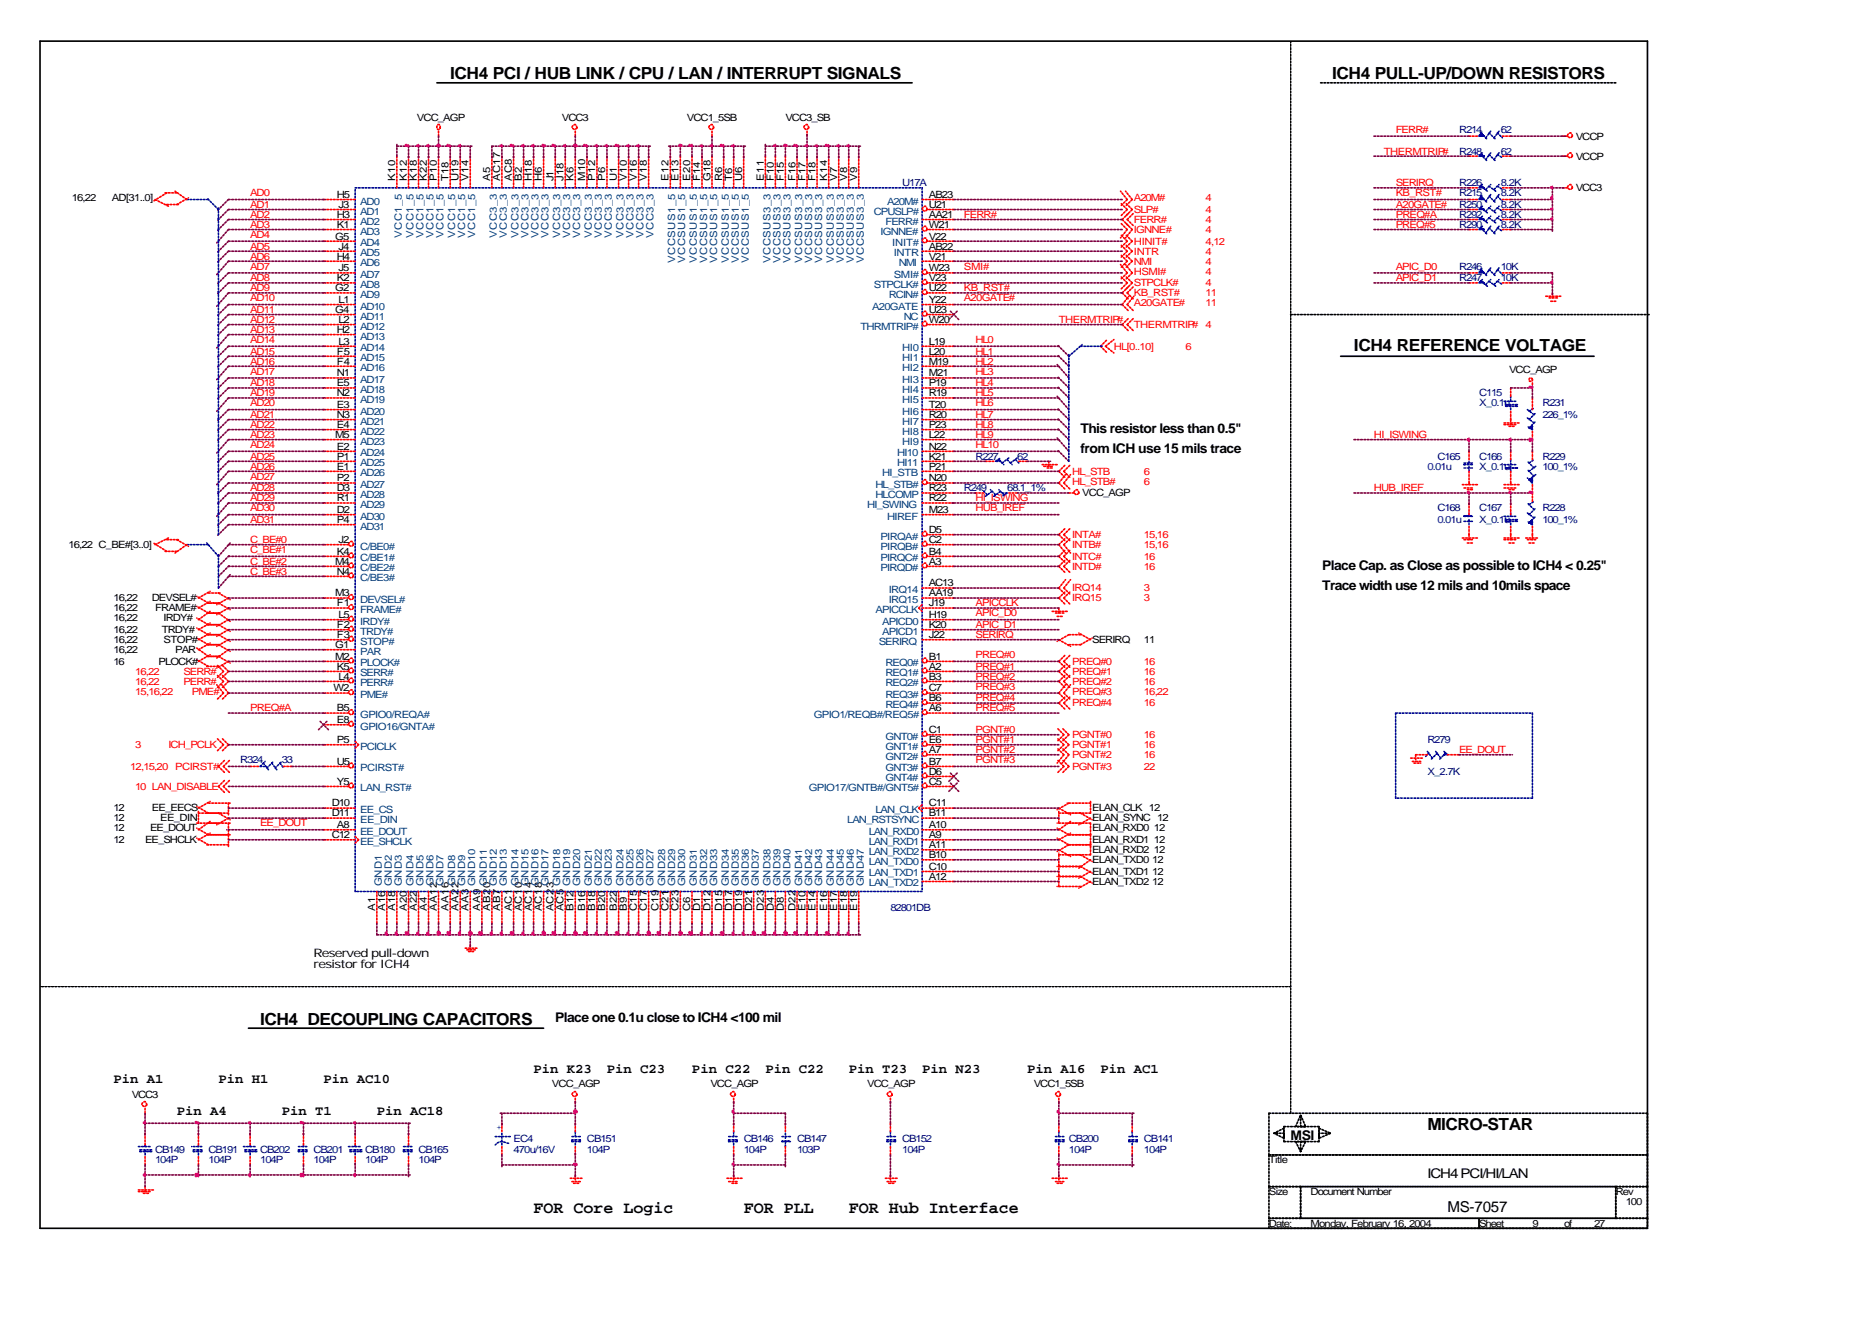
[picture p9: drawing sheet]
<svg xmlns="http://www.w3.org/2000/svg" width="297mm" height="210mm" viewBox="0 0 297 210" stroke-linecap="round" stroke-linejoin="round" font-family="sans-serif">
<defs><g id="words">
<g font-size="2.6">
<text x="71.4" y="12.6">ICH4 PCI / HUB LINK / CPU / LAN / INTERRUPT SIGNALS</text>
<text x="211.4" y="12.6">ICH4 PULL-UP/DOWN RESISTORS</text>
<text x="214.8" y="55.7">ICH4 REFERENCE VOLTAGE</text>
<text x="41.3" y="162.6">ICH4 DECOUPLING CAPACITORS</text>
<text x="226.5" y="179.3">MICRO-STAR</text>
<text x="84.7" y="192.5">FOR Core Logic</text>
<text x="118" y="192.5">FOR PLL</text>
<text x="134.7" y="192.5">FOR Hub Interface</text>
</g>
<text font-size="2.4" x="229.7" y="192.3">MS-7057</text>
<g font-size="2.1">
<text x="171.5" y="71.9">from ICH use 15 mils trace</text>
<text x="171.5" y="68.7">This resistor less than 0.5&quot;</text>
<text x="209.8" y="90.4">Place Cap. as Close as possible to ICH4 &lt; 0.25&quot;</text>
<text x="209.8" y="93.6">Trace width use 12 mils and 10mils space</text>
<text x="88.1" y="162.1">Place one 0.1u close to ICH4 &lt;100 mil</text>
<text x="18" y="171.9">Pin A1</text>
<text x="34.7" y="171.9">Pin H1</text>
<text x="51.3" y="171.9">Pin AC10</text>
<text x="84.7" y="170.3">Pin K23</text>
<text x="96.3" y="170.3">Pin C23</text>
<text x="109.8" y="170.3">Pin C22</text>
<text x="121.4" y="170.3">Pin C22</text>
<text x="134.7" y="170.3">Pin T23</text>
<text x="146.3" y="170.3">Pin N23</text>
<text x="163" y="170.3">Pin A16</text>
<text x="174.6" y="170.3">Pin AC1</text>
<text x="28" y="176.9">Pin A4</text>
<text x="44.7" y="176.9">Pin T1</text>
<text x="59.8" y="176.9">Pin AC18</text>
<text x="204.8" y="180.9">MSI</text>
<text x="226.5" y="187">ICH4 PCI/HI/LAN</text>
</g>
<g font-size="1.9">
<text x="49.7" y="151.8">Reserved pull-down</text>
<text x="49.7" y="153.6">resistor for ICH4</text>
</g>
<g font-size="1.6">
<text x="66.1" y="19.2">VCC_AGP</text>
<text x="89.2" y="19.2">VCC3</text>
<text x="109" y="19.2">VCC1_5SB</text>
<text x="124.6" y="19.2">VCC3_SB</text>
<text x="250" y="22.1">VCCP</text>
<text x="62.7" y="28.8" transform="rotate(-90 62.7 28.8)">K10</text>
<text x="64.6" y="28.8" transform="rotate(-90 64.6 28.8)">K12</text>
<text x="66.1" y="28.8" transform="rotate(-90 66.1 28.8)">K18</text>
<text x="67.7" y="28.8" transform="rotate(-90 67.7 28.8)">K22</text>
<text x="69.3" y="28.8" transform="rotate(-90 69.3 28.8)">P10</text>
<text x="71.2" y="28.8" transform="rotate(-90 71.2 28.8)">T18</text>
<text x="72.8" y="28.8" transform="rotate(-90 72.8 28.8)">U19</text>
<text x="74.3" y="28.8" transform="rotate(-90 74.3 28.8)">V14</text>
<text x="77.8" y="28.8" transform="rotate(-90 77.8 28.8)">A5</text>
<text x="79.4" y="28.8" transform="rotate(-90 79.4 28.8)">AC17</text>
<text x="81.2" y="28.8" transform="rotate(-90 81.2 28.8)">AC8</text>
<text x="82.8" y="28.8" transform="rotate(-90 82.8 28.8)">B2</text>
<text x="84.4" y="28.8" transform="rotate(-90 84.4 28.8)">H18</text>
<text x="86" y="28.8" transform="rotate(-90 86 28.8)">H6</text>
<text x="87.8" y="28.8" transform="rotate(-90 87.8 28.8)">J1</text>
<text x="89.4" y="28.8" transform="rotate(-90 89.4 28.8)">J18</text>
<text x="91" y="28.8" transform="rotate(-90 91 28.8)">K6</text>
<text x="92.9" y="28.8" transform="rotate(-90 92.9 28.8)">M10</text>
<text x="94.5" y="28.8" transform="rotate(-90 94.5 28.8)">P12</text>
<text x="96" y="28.8" transform="rotate(-90 96 28.8)">P6</text>
<text x="97.9" y="28.8" transform="rotate(-90 97.9 28.8)">U1</text>
<text x="99.5" y="28.8" transform="rotate(-90 99.5 28.8)">V10</text>
<text x="101.1" y="28.8" transform="rotate(-90 101.1 28.8)">V16</text>
<text x="102.7" y="28.8" transform="rotate(-90 102.7 28.8)">V18</text>
<text x="106.1" y="28.8" transform="rotate(-90 106.1 28.8)">E12</text>
<text x="107.7" y="28.8" transform="rotate(-90 107.7 28.8)">E13</text>
<text x="109.5" y="28.8" transform="rotate(-90 109.5 28.8)">E20</text>
<text x="111.1" y="28.8" transform="rotate(-90 111.1 28.8)">F14</text>
<text x="112.7" y="28.8" transform="rotate(-90 112.7 28.8)">G18</text>
<text x="114.6" y="28.8" transform="rotate(-90 114.6 28.8)">R6</text>
<text x="116.2" y="28.8" transform="rotate(-90 116.2 28.8)">T6</text>
<text x="117.7" y="28.8" transform="rotate(-90 117.7 28.8)">U6</text>
<text x="121.2" y="28.8" transform="rotate(-90 121.2 28.8)">E11</text>
<text x="122.8" y="28.8" transform="rotate(-90 122.8 28.8)">F10</text>
<text x="124.4" y="28.8" transform="rotate(-90 124.4 28.8)">F15</text>
<text x="126.2" y="28.8" transform="rotate(-90 126.2 28.8)">F16</text>
<text x="127.8" y="28.8" transform="rotate(-90 127.8 28.8)">F17</text>
<text x="129.4" y="28.8" transform="rotate(-90 129.4 28.8)">F18</text>
<text x="131.2" y="28.8" transform="rotate(-90 131.2 28.8)">K14</text>
<text x="132.8" y="28.8" transform="rotate(-90 132.8 28.8)">V7</text>
<text x="134.4" y="28.8" transform="rotate(-90 134.4 28.8)">V8</text>
<text x="136" y="28.8" transform="rotate(-90 136 28.8)">V9</text>
<text x="250" y="25.3">VCCP</text>
<text x="11.4" y="31.9">16,22</text>
<text x="17.7" y="31.9">AD[31..0]</text>
<text x="53.4" y="31.4">H5</text>
<text x="53.4" y="34.6">H3</text>
<text x="53.7" y="33">J3</text>
<text x="147.4" y="31.4">AB23</text>
<text x="147.4" y="33">U21</text>
<text x="147.4" y="34.6">AA21</text>
<text x="250" y="30.3">VCC3</text>
<text x="53.2" y="38">G5</text>
<text x="53.4" y="36.2">K1</text>
<text x="53.4" y="41.2">H4</text>
<text x="53.7" y="39.6">J4</text>
<text x="147.4" y="36.2">W21</text>
<text x="147.4" y="38">V22</text>
<text x="147.4" y="39.6">AB22</text>
<text x="147.4" y="41.2">V21</text>
<text x="53.2" y="46.2">G2</text>
<text x="53.4" y="44.6">K2</text>
<text x="53.7" y="43">J5</text>
<text x="147.4" y="43">W23</text>
<text x="147.4" y="44.6">V23</text>
<text x="147.4" y="46.2">U22</text>
<text x="53.2" y="49.7">G4</text>
<text x="53.4" y="52.8">H2</text>
<text x="53.7" y="48.1">L1</text>
<text x="53.7" y="51.2">L2</text>
<text x="147.4" y="48.1">Y22</text>
<text x="147.4" y="49.7">U23</text>
<text x="147.4" y="51.2">W20</text>
<text x="53.4" y="56.3">F5</text>
<text x="53.4" y="57.9">F4</text>
<text x="53.4" y="59.7">N1</text>
<text x="53.7" y="54.7">L3</text>
<text x="147.4" y="54.7">L19</text>
<text x="147.4" y="56.3">L20</text>
<text x="147.4" y="57.9">M19</text>
<text x="147.4" y="59.7">M21</text>
<text x="239.4" y="59.2">VCC_AGP</text>
<text x="53.4" y="61.3">E5</text>
<text x="53.4" y="62.9">N2</text>
<text x="53.4" y="64.7">E3</text>
<text x="147.4" y="61.3">P19</text>
<text x="147.4" y="62.9">R19</text>
<text x="147.4" y="64.7">T20</text>
<text x="53.2" y="69.5">M5</text>
<text x="53.4" y="66.3">N3</text>
<text x="53.4" y="67.9">E4</text>
<text x="53.4" y="71.3">E2</text>
<text x="147.4" y="66.3">R20</text>
<text x="147.4" y="67.9">P23</text>
<text x="147.4" y="69.5">L22</text>
<text x="147.4" y="71.3">N22</text>
<text x="53.4" y="72.9">P1</text>
<text x="53.4" y="74.5">E1</text>
<text x="53.4" y="76.4">P2</text>
<text x="53.4" y="78">D3</text>
<text x="147.4" y="72.9">K21</text>
<text x="147.4" y="74.5">P21</text>
<text x="147.4" y="76.4">N20</text>
<text x="147.4" y="78">R23</text>
<text x="53.4" y="79.6">R1</text>
<text x="53.4" y="81.4">D2</text>
<text x="53.4" y="83">P4</text>
<text x="147.4" y="81.4">M23</text>
<text x="147.4" y="79.6">R22</text>
<text x="171.7" y="78.8">VCC_AGP</text>
<text x="10.8" y="87">16,22 C_BE#[3..0]</text>
<text x="53.2" y="89.6">M4</text>
<text x="53.4" y="88">K4</text>
<text x="53.7" y="86.2">J2</text>
<text x="147.4" y="84.6">D5</text>
<text x="147.4" y="86.2">C2</text>
<text x="147.4" y="88">B4</text>
<text x="147.4" y="89.6">A3</text>
<text x="18" y="95.4">16,22</text>
<text x="24.1" y="95.4">DEVSEL#</text>
<text x="53.2" y="94.6">M3</text>
<text x="53.4" y="91.2">N4</text>
<text x="147.4" y="93">AC13</text>
<text x="147.4" y="94.6">AA19</text>
<text x="18" y="97">16,22</text>
<text x="18" y="100.5">16,22</text>
<text x="18" y="98.6">16,22</text>
<text x="24.6" y="97">FRAME#</text>
<text x="25.7" y="100.5">TRDY#</text>
<text x="25.9" y="98.6">IRDY#</text>
<text x="53.4" y="96.2">F1</text>
<text x="53.4" y="99.7">F2</text>
<text x="53.4" y="101.2">F3</text>
<text x="53.7" y="98.1">L5</text>
<text x="147.4" y="96.2">J19</text>
<text x="147.4" y="98.1">H19</text>
<text x="147.4" y="99.7">K20</text>
<text x="147.4" y="101.2">J22</text>
<text x="18" y="105.5">16</text>
<text x="18" y="102">16,22</text>
<text x="18" y="103.6">16,22</text>
<text x="25.1" y="105.5">PLOCK#</text>
<text x="25.9" y="102">STOP#</text>
<text x="27.8" y="103.6">PAR</text>
<text x="53.2" y="102.8">G1</text>
<text x="53.2" y="104.7">M2</text>
<text x="53.4" y="106.3">K5</text>
<text x="53.7" y="107.9">L4</text>
<text x="147.4" y="104.7">B1</text>
<text x="147.4" y="106.3">A2</text>
<text x="147.4" y="107.9">B3</text>
<text x="173.3" y="102">SERIRQ</text>
<text x="181.5" y="102">11</text>
<text x="52.9" y="109.7">W2</text>
<text x="53.4" y="112.9">B5</text>
<text x="147.4" y="109.7">C7</text>
<text x="147.4" y="111.3">B6</text>
<text x="147.4" y="112.9">A6</text>
<text x="53.4" y="114.7">E8</text>
<text x="53.4" y="117.9">P5</text>
<text x="147.4" y="116.3">C1</text>
<text x="147.4" y="117.9">E6</text>
<text x="147.4" y="119.5">A7</text>
<text x="53.4" y="121.4">U5</text>
<text x="53.4" y="124.5">Y5</text>
<text x="147.4" y="121.4">B7</text>
<text x="147.4" y="122.9">D6</text>
<text x="147.4" y="124.5">C5</text>
<text x="18" y="131.9">12</text>
<text x="18" y="128.8">12</text>
<text x="18" y="130.4">12</text>
<text x="23.8" y="131.9">EE_DOUT</text>
<text x="24.1" y="128.8">EE_EECS</text>
<text x="25.4" y="130.4">EE_DIN</text>
<text x="52.7" y="128">D10</text>
<text x="52.7" y="129.6">D11</text>
<text x="53.4" y="131.4">A8</text>
<text x="147.4" y="128">C11</text>
<text x="147.4" y="129.6">B11</text>
<text x="147.4" y="131.4">A10</text>
<text x="173.3" y="130.4">ELAN_SYNC 12</text>
<text x="173.3" y="128.8">ELAN_CLK 12</text>
<text x="173.3" y="131.9">ELAN_RXD0</text>
<text x="183.1" y="131.9">12</text>
<text x="18" y="133.8">12</text>
<text x="23" y="133.8">EE_SHCLK</text>
<text x="52.7" y="133">C12</text>
<text x="147.4" y="133">A9</text>
<text x="147.4" y="134.6">A11</text>
<text x="147.4" y="136.2">B10</text>
<text x="173.3" y="137">ELAN_TXD0</text>
<text x="173.3" y="133.8">ELAN_RXD1</text>
<text x="173.3" y="135.4">ELAN_RXD2</text>
<text x="182.8" y="137">12</text>
<text x="183.1" y="133.8">12</text>
<text x="183.1" y="135.4">12</text>
<text x="147.4" y="138">C10</text>
<text x="147.4" y="139.6">A12</text>
<text x="173.3" y="140.4">ELAN_TXD2</text>
<text x="173.3" y="138.8">ELAN_TXD1</text>
<text x="182.8" y="140.4">12</text>
<text x="182.8" y="138.8">12</text>
<text x="59.5" y="144.6" transform="rotate(-90 59.5 144.6)">A1</text>
<text x="61.1" y="144.6" transform="rotate(-90 61.1 144.6)">A16</text>
<text x="62.7" y="144.6" transform="rotate(-90 62.7 144.6)">A18</text>
<text x="64.6" y="144.6" transform="rotate(-90 64.6 144.6)">A20</text>
<text x="66.1" y="144.6" transform="rotate(-90 66.1 144.6)">A22</text>
<text x="67.7" y="144.6" transform="rotate(-90 67.7 144.6)">A4</text>
<text x="69.3" y="144.6" transform="rotate(-90 69.3 144.6)">AA12</text>
<text x="71.2" y="144.6" transform="rotate(-90 71.2 144.6)">AA16</text>
<text x="72.8" y="144.6" transform="rotate(-90 72.8 144.6)">AA22</text>
<text x="74.3" y="144.6" transform="rotate(-90 74.3 144.6)">AA3</text>
<text x="76.2" y="144.6" transform="rotate(-90 76.2 144.6)">AA9</text>
<text x="77.8" y="144.6" transform="rotate(-90 77.8 144.6)">AB20</text>
<text x="79.4" y="144.6" transform="rotate(-90 79.4 144.6)">AB7</text>
<text x="81.2" y="144.6" transform="rotate(-90 81.2 144.6)">AC1</text>
<text x="82.8" y="144.6" transform="rotate(-90 82.8 144.6)">AC10</text>
<text x="84.4" y="144.6" transform="rotate(-90 84.4 144.6)">AC14</text>
<text x="86" y="144.6" transform="rotate(-90 86 144.6)">AC18</text>
<text x="87.8" y="144.6" transform="rotate(-90 87.8 144.6)">AC23</text>
<text x="89.4" y="144.6" transform="rotate(-90 89.4 144.6)">AC5</text>
<text x="91" y="144.6" transform="rotate(-90 91 144.6)">B12</text>
<text x="92.9" y="144.6" transform="rotate(-90 92.9 144.6)">B16</text>
<text x="94.5" y="144.6" transform="rotate(-90 94.5 144.6)">B18</text>
<text x="96" y="144.6" transform="rotate(-90 96 144.6)">B20</text>
<text x="97.9" y="144.6" transform="rotate(-90 97.9 144.6)">B22</text>
<text x="99.5" y="144.6" transform="rotate(-90 99.5 144.6)">B9</text>
<text x="101.1" y="144.6" transform="rotate(-90 101.1 144.6)">C15</text>
<text x="102.7" y="144.6" transform="rotate(-90 102.7 144.6)">C17</text>
<text x="104.5" y="144.6" transform="rotate(-90 104.5 144.6)">C19</text>
<text x="106.1" y="144.6" transform="rotate(-90 106.1 144.6)">C21</text>
<text x="107.7" y="144.6" transform="rotate(-90 107.7 144.6)">C23</text>
<text x="109.5" y="144.6" transform="rotate(-90 109.5 144.6)">C6</text>
<text x="111.1" y="144.6" transform="rotate(-90 111.1 144.6)">D1</text>
<text x="112.7" y="144.6" transform="rotate(-90 112.7 144.6)">D12</text>
<text x="114.6" y="144.6" transform="rotate(-90 114.6 144.6)">D15</text>
<text x="116.2" y="144.6" transform="rotate(-90 116.2 144.6)">D17</text>
<text x="117.7" y="144.6" transform="rotate(-90 117.7 144.6)">D19</text>
<text x="119.3" y="144.6" transform="rotate(-90 119.3 144.6)">D21</text>
<text x="121.2" y="144.6" transform="rotate(-90 121.2 144.6)">D23</text>
<text x="122.8" y="144.6" transform="rotate(-90 122.8 144.6)">D4</text>
<text x="124.4" y="144.6" transform="rotate(-90 124.4 144.6)">D8</text>
<text x="126.2" y="144.6" transform="rotate(-90 126.2 144.6)">D22</text>
<text x="127.8" y="144.6" transform="rotate(-90 127.8 144.6)">E10</text>
<text x="129.4" y="144.6" transform="rotate(-90 129.4 144.6)">E14</text>
<text x="131.2" y="144.6" transform="rotate(-90 131.2 144.6)">E16</text>
<text x="132.8" y="144.6" transform="rotate(-90 132.8 144.6)">E17</text>
<text x="134.4" y="144.6" transform="rotate(-90 134.4 144.6)">E18</text>
<text x="136" y="144.6" transform="rotate(-90 136 144.6)">E19</text>
<text x="87.6" y="172.4">VCC_AGP</text>
<text x="112.7" y="172.4">VCC_AGP</text>
<text x="137.6" y="172.4">VCC_AGP</text>
<text x="164" y="172.4">VCC1_5SB</text>
<text x="20.9" y="174.3">VCC3</text>
<text x="201.3" y="184.6">Title</text>
<text x="201.3" y="189.6">Size</text>
<text x="208" y="189.6">Document Number</text>
<text x="256.4" y="189.6">Rev</text>
<text x="258" y="191.2">100</text>
<text x="201.3" y="194.6">Date:</text>
<text x="208" y="194.6">Monday, February 16, 2004</text>
<text x="234.7" y="194.6">Sheet</text>
<text x="243.2" y="194.6">9</text>
<text x="248.2" y="194.6">of</text>
<text x="252.9" y="194.6">27</text>
</g>
<g font-size="1.6" fill="#f00">
<text x="221.5" y="21.1">FERR#</text>
<text x="219.6" y="24.5">THERMTRIP#</text>
<text x="221.5" y="29.5">SERIRQ</text>
<text x="39.7" y="31.1">AD0</text>
<text x="39.7" y="33">AD1</text>
<text x="39.7" y="34.6">AD2</text>
<text x="152.9" y="34.6">FERR#</text>
<text x="179.9" y="35.4">FERR#</text>
<text x="179.9" y="33.8">SLP#</text>
<text x="179.9" y="31.9">A20M#</text>
<text x="191.3" y="35.4">4</text>
<text x="191.3" y="33.8">4</text>
<text x="191.3" y="31.9">4</text>
<text x="221.5" y="31.1">KB_RST#</text>
<text x="221.5" y="34.6">PREQ#A</text>
<text x="221.5" y="33">A20GATE#</text>
<text x="39.7" y="37.7">AD4</text>
<text x="39.7" y="41.2">AD6</text>
<text x="39.7" y="39.6">AD5</text>
<text x="39.7" y="36.2">AD3</text>
<text x="179.9" y="37">IGNNE#</text>
<text x="179.9" y="38.8">HINIT#</text>
<text x="179.9" y="42">NMI</text>
<text x="179.9" y="40.4">INTR</text>
<text x="191.3" y="37">4</text>
<text x="191.3" y="38.8">4,12</text>
<text x="191.3" y="42">4</text>
<text x="191.3" y="40.4">4</text>
<text x="221.5" y="36.2">PREQ#5</text>
<text x="39.7" y="46.2">AD9</text>
<text x="39.7" y="47.8">AD10</text>
<text x="39.7" y="42.8">AD7</text>
<text x="39.7" y="44.6">AD8</text>
<text x="152.9" y="42.8">SMI#</text>
<text x="152.9" y="46.2">KB_RST#</text>
<text x="152.9" y="47.8">A20GATE#</text>
<text x="179.9" y="47">KB_RST#</text>
<text x="179.9" y="43.6">HSMI#</text>
<text x="179.9" y="45.4">STPCLK#</text>
<text x="191.3" y="47">11</text>
<text x="191.3" y="43.6">4</text>
<text x="191.3" y="45.4">4</text>
<text x="221.5" y="42.8">APIC_D0</text>
<text x="221.5" y="44.6">APIC_D1</text>
<text x="39.7" y="51.2">AD12</text>
<text x="39.7" y="49.7">AD11</text>
<text x="39.7" y="52.8">AD13</text>
<text x="168" y="51.2">THERMTRIP#</text>
<text x="179.9" y="52">THERMTRIP#</text>
<text x="179.9" y="48.6">A20GATE#</text>
<text x="191.3" y="52">4</text>
<text x="191.3" y="48.6">11</text>
<text x="39.7" y="59.4">AD17</text>
<text x="39.7" y="56.3">AD15</text>
<text x="39.7" y="54.4">AD14</text>
<text x="39.7" y="57.9">AD16</text>
<text x="154.8" y="54.4">HL0</text>
<text x="154.8" y="59.4">HL3</text>
<text x="154.8" y="56.3">HL1</text>
<text x="154.8" y="57.9">HL2</text>
<text x="176.7" y="55.5">HL[0..10]</text>
<text x="188.1" y="55.5">6</text>
<text x="39.7" y="61.3">AD18</text>
<text x="39.7" y="62.9">AD19</text>
<text x="39.7" y="64.5">AD20</text>
<text x="154.8" y="64.5">HL6</text>
<text x="154.8" y="61.3">HL4</text>
<text x="154.8" y="62.9">HL5</text>
<text x="39.7" y="66.3">AD21</text>
<text x="39.7" y="71.1">AD24</text>
<text x="39.7" y="67.9">AD22</text>
<text x="39.7" y="69.5">AD23</text>
<text x="154.8" y="67.9">HL8</text>
<text x="154.8" y="66.3">HL7</text>
<text x="154.8" y="71.1">HL10</text>
<text x="154.8" y="69.5">HL9</text>
<text x="218" y="69.5">HI_ISWING</text>
<text x="39.7" y="72.9">AD25</text>
<text x="39.7" y="76.1">AD27</text>
<text x="39.7" y="74.5">AD26</text>
<text x="39.7" y="78">AD28</text>
<text x="170.1" y="75.3">HL_STB</text>
<text x="170.1" y="76.9">HL_STB#</text>
<text x="181.5" y="75.3">6</text>
<text x="181.5" y="76.9">6</text>
<text x="218" y="78">HUB_IREF</text>
<text x="39.7" y="81.1">AD30</text>
<text x="39.7" y="83">AD31</text>
<text x="39.7" y="79.6">AD29</text>
<text x="154.8" y="81.1">HUB_IREF</text>
<text x="154.8" y="79.6">HI_ISWING</text>
<text x="39.7" y="87.8">C_BE#1</text>
<text x="39.7" y="89.6">C_BE#2</text>
<text x="39.7" y="86.2">C_BE#0</text>
<text x="170.1" y="87">INTB#</text>
<text x="170.1" y="88.8">INTC#</text>
<text x="170.1" y="85.4">INTA#</text>
<text x="181.5" y="87">15,16</text>
<text x="181.5" y="88.8">16</text>
<text x="181.5" y="85.4">15,16</text>
<text x="39.7" y="91.2">C_BE#3</text>
<text x="170.1" y="93.8">IRQ14</text>
<text x="170.1" y="95.4">IRQ15</text>
<text x="170.1" y="90.4">INTD#</text>
<text x="181.5" y="93.8">3</text>
<text x="181.5" y="95.4">3</text>
<text x="181.5" y="90.4">16</text>
<text x="154.8" y="97.8">APIC_D0</text>
<text x="154.8" y="99.7">APIC_D1</text>
<text x="154.8" y="96.2">APICCLK</text>
<text x="154.8" y="101.2">SERIRQ</text>
<text x="21.4" y="107.1">16,22</text>
<text x="29.1" y="107.1">SERR#</text>
<text x="154.8" y="107.9">PREQ#2</text>
<text x="154.8" y="106.3">PREQ#1</text>
<text x="154.8" y="104.4">PREQ#0</text>
<text x="170.1" y="105.5">PREQ#0</text>
<text x="170.1" y="107.1">PREQ#1</text>
<text x="181.5" y="105.5">16</text>
<text x="181.5" y="107.1">16</text>
<text x="21.4" y="108.7">16,22</text>
<text x="21.4" y="110.2">15,16,22</text>
<text x="29.1" y="108.7">PERR#</text>
<text x="30.4" y="110.2">PME#</text>
<text x="39.7" y="112.9">PREQ#A</text>
<text x="154.8" y="109.4">PREQ#3</text>
<text x="154.8" y="112.9">PREQ#5</text>
<text x="154.8" y="111.3">PREQ#4</text>
<text x="170.1" y="108.7">PREQ#2</text>
<text x="170.1" y="110.2">PREQ#3</text>
<text x="170.1" y="112.1">PREQ#4</text>
<text x="181.5" y="108.7">16</text>
<text x="181.5" y="110.2">16,22</text>
<text x="181.5" y="112.1">16</text>
<text x="21.4" y="118.7">3</text>
<text x="26.7" y="118.7">ICH_PCLK</text>
<text x="154.8" y="119.5">PGNT#2</text>
<text x="154.8" y="116.3">PGNT#0</text>
<text x="154.8" y="117.9">PGNT#1</text>
<text x="170.1" y="117.1">PGNT#0</text>
<text x="170.1" y="118.7">PGNT#1</text>
<text x="181.5" y="117.1">16</text>
<text x="181.5" y="118.7">16</text>
<text x="231.5" y="119.5">EE_DOUT</text>
<text x="20.6" y="122.1">12,15,20 PCIRST#</text>
<text x="21.4" y="125.3">10 LAN_DISABLE</text>
<text x="154.8" y="121.1">PGNT#3</text>
<text x="170.1" y="120.3">PGNT#2</text>
<text x="170.1" y="122.1">PGNT#3</text>
<text x="181.5" y="120.3">16</text>
<text x="181.5" y="122.1">22</text>
<text x="41.3" y="131.1">EE_DOUT</text>
</g>
<g font-size="1.6" fill="#000080">
<text x="231.5" y="21.1">R214</text>
<text x="238.1" y="21.1">62</text>
<text x="143.1" y="29.5">U17A</text>
<text x="231.5" y="24.5">R248</text>
<text x="231.5" y="29.5">R226</text>
<text x="238.1" y="24.5">62</text>
<text x="238.1" y="29.5">8.2K</text>
<text x="231.5" y="31.1">R215</text>
<text x="231.5" y="33">R250</text>
<text x="231.5" y="34.6">R292</text>
<text x="238.1" y="31.1">8.2K</text>
<text x="238.1" y="33">8.2K</text>
<text x="238.1" y="34.6">8.2K</text>
<text x="231.5" y="36.2">R290</text>
<text x="238.1" y="36.2">8.2K</text>
<text x="231.5" y="44.6">R247</text>
<text x="231.5" y="42.8">R246</text>
<text x="238.1" y="44.6">10K</text>
<text x="238.1" y="42.8">10K</text>
<text x="234.7" y="62.9">C115</text>
<text x="234.7" y="64.5">X_0.1u</text>
<text x="244.7" y="64.5">R231</text>
<text x="244.7" y="66.3">226_1%</text>
<text x="152.9" y="78">R249</text>
<text x="154.8" y="72.9">R227</text>
<text x="159.8" y="78">68.1_1%</text>
<text x="161.4" y="72.9">62</text>
<text x="226.5" y="74.5">0.01u</text>
<text x="228.1" y="72.9">C165</text>
<text x="234.7" y="72.9">C166</text>
<text x="234.7" y="74.5">X_0.1u</text>
<text x="244.7" y="72.9">R229</text>
<text x="244.7" y="74.5">100_1%</text>
<text x="228.1" y="83">0.01u</text>
<text x="228.1" y="81.1">C168</text>
<text x="234.7" y="81.1">C167</text>
<text x="234.7" y="83">X_0.1u</text>
<text x="244.7" y="81.1">R228</text>
<text x="244.7" y="83">100_1%</text>
<text x="226.5" y="117.9">R279</text>
<text x="38.1" y="121.1">R324</text>
<text x="44.7" y="121.1">33</text>
<text x="226.5" y="122.9">X_2.7K</text>
<text x="141.3" y="144.6">82801DB</text>
<text x="24.6" y="183">CB149</text>
<text x="24.6" y="184.6">104P</text>
<text x="33.1" y="183">CB191</text>
<text x="33.1" y="184.6">104P</text>
<text x="41.3" y="183">CB202</text>
<text x="41.3" y="184.6">104P</text>
<text x="49.7" y="183">CB201</text>
<text x="49.7" y="184.6">104P</text>
<text x="57.9" y="183">CB180</text>
<text x="57.9" y="184.6">104P</text>
<text x="66.4" y="183">CB165</text>
<text x="66.4" y="184.6">104P</text>
<text x="81.5" y="181.2">EC4</text>
<text x="81.5" y="183">470u/16V</text>
<text x="93.1" y="181.2">CB151</text>
<text x="93.1" y="183">104P</text>
<text x="118" y="181.2">CB146</text>
<text x="118" y="183">104P</text>
<text x="126.5" y="183">103P</text>
<text x="126.5" y="181.2">CB147</text>
<text x="143.1" y="181.2">CB152</text>
<text x="143.1" y="183">104P</text>
<text x="169.6" y="181.2">CB200</text>
<text x="169.6" y="183">104P</text>
<text x="181.5" y="181.2">CB141</text>
<text x="181.5" y="183">104P</text>
</g>
<g font-size="1.6" fill="#004080">
<text x="57.1" y="32.5">AD0</text>
<text x="57.1" y="34">AD1</text>
<text x="57.1" y="35.6">AD2</text>
<text x="138.6" y="34">CPUSLP#</text>
<text x="140.5" y="35.6">FERR#</text>
<text x="140.8" y="32.5">A20M#</text>
<text x="57.1" y="37.2">AD3</text>
<text x="57.1" y="39.1">AD4</text>
<text x="57.1" y="40.7">AD5</text>
<text x="63.8" y="37.7" transform="rotate(-90 63.8 37.7)">VCC1_5</text>
<text x="65.6" y="37.7" transform="rotate(-90 65.6 37.7)">VCC1_5</text>
<text x="67.2" y="37.7" transform="rotate(-90 67.2 37.7)">VCC1_5</text>
<text x="68.8" y="37.7" transform="rotate(-90 68.8 37.7)">VCC1_5</text>
<text x="70.4" y="37.7" transform="rotate(-90 70.4 37.7)">VCC1_5</text>
<text x="72.2" y="37.7" transform="rotate(-90 72.2 37.7)">VCC1_5</text>
<text x="73.8" y="37.7" transform="rotate(-90 73.8 37.7)">VCC1_5</text>
<text x="75.4" y="37.7" transform="rotate(-90 75.4 37.7)">VCC1_5</text>
<text x="78.8" y="37.7" transform="rotate(-90 78.8 37.7)">VCC3_3</text>
<text x="80.4" y="37.7" transform="rotate(-90 80.4 37.7)">VCC3_3</text>
<text x="82.3" y="37.7" transform="rotate(-90 82.3 37.7)">VCC3_3</text>
<text x="83.9" y="37.7" transform="rotate(-90 83.9 37.7)">VCC3_3</text>
<text x="85.5" y="37.7" transform="rotate(-90 85.5 37.7)">VCC3_3</text>
<text x="87" y="37.7" transform="rotate(-90 87 37.7)">VCC3_3</text>
<text x="88.9" y="37.7" transform="rotate(-90 88.9 37.7)">VCC3_3</text>
<text x="90.5" y="37.7" transform="rotate(-90 90.5 37.7)">VCC3_3</text>
<text x="92.1" y="37.7" transform="rotate(-90 92.1 37.7)">VCC3_3</text>
<text x="93.9" y="37.7" transform="rotate(-90 93.9 37.7)">VCC3_3</text>
<text x="95.5" y="37.7" transform="rotate(-90 95.5 37.7)">VCC3_3</text>
<text x="97.1" y="37.7" transform="rotate(-90 97.1 37.7)">VCC3_3</text>
<text x="99" y="37.7" transform="rotate(-90 99 37.7)">VCC3_3</text>
<text x="100.5" y="37.7" transform="rotate(-90 100.5 37.7)">VCC3_3</text>
<text x="102.1" y="37.7" transform="rotate(-90 102.1 37.7)">VCC3_3</text>
<text x="103.7" y="37.7" transform="rotate(-90 103.7 37.7)">VCC3_3</text>
<text x="107.2" y="41.7" transform="rotate(-90 107.2 41.7)">VCCSUS1_5</text>
<text x="108.7" y="41.7" transform="rotate(-90 108.7 41.7)">VCCSUS1_5</text>
<text x="110.6" y="41.7" transform="rotate(-90 110.6 41.7)">VCCSUS1_5</text>
<text x="112.2" y="41.7" transform="rotate(-90 112.2 41.7)">VCCSUS1_5</text>
<text x="113.8" y="41.7" transform="rotate(-90 113.8 41.7)">VCCSUS1_5</text>
<text x="115.6" y="41.7" transform="rotate(-90 115.6 41.7)">VCCSUS1_5</text>
<text x="117.2" y="41.7" transform="rotate(-90 117.2 41.7)">VCCSUS1_5</text>
<text x="118.8" y="41.7" transform="rotate(-90 118.8 41.7)">VCCSUS1_5</text>
<text x="122.2" y="41.7" transform="rotate(-90 122.2 41.7)">VCCSUS3_3</text>
<text x="123.8" y="41.7" transform="rotate(-90 123.8 41.7)">VCCSUS3_3</text>
<text x="125.4" y="41.7" transform="rotate(-90 125.4 41.7)">VCCSUS3_3</text>
<text x="127.3" y="41.7" transform="rotate(-90 127.3 41.7)">VCCSUS3_3</text>
<text x="128.9" y="41.7" transform="rotate(-90 128.9 41.7)">VCCSUS3_3</text>
<text x="130.4" y="41.7" transform="rotate(-90 130.4 41.7)">VCCSUS3_3</text>
<text x="132.3" y="41.7" transform="rotate(-90 132.3 41.7)">VCCSUS3_3</text>
<text x="133.9" y="41.7" transform="rotate(-90 133.9 41.7)">VCCSUS3_3</text>
<text x="135.5" y="41.7" transform="rotate(-90 135.5 41.7)">VCCSUS3_3</text>
<text x="137.1" y="41.7" transform="rotate(-90 137.1 41.7)">VCCSUS3_3</text>
<text x="139.7" y="37.2">IGNNE#</text>
<text x="141.6" y="39.1">INIT#</text>
<text x="141.8" y="40.7">INTR</text>
<text x="57.1" y="42.2">AD6</text>
<text x="57.1" y="44.1">AD7</text>
<text x="57.1" y="45.7">AD8</text>
<text x="57.1" y="47.3">AD9</text>
<text x="138.6" y="45.7">STPCLK#</text>
<text x="141" y="47.3">RCIN#</text>
<text x="141.8" y="44.1">SMI#</text>
<text x="142.6" y="42.2">NMI</text>
<text x="57.1" y="49.1">AD10</text>
<text x="57.1" y="50.7">AD11</text>
<text x="57.1" y="52.3">AD12</text>
<text x="57.1" y="53.9">AD13</text>
<text x="136.5" y="52.3">THRMTRIP#</text>
<text x="138.4" y="49.1">A20GATE</text>
<text x="143.4" y="50.7">NC</text>
<text x="57.1" y="55.7">AD14</text>
<text x="57.1" y="57.3">AD15</text>
<text x="57.1" y="58.9">AD16</text>
<text x="143.1" y="55.7">HI0</text>
<text x="143.1" y="57.3">HI1</text>
<text x="143.1" y="58.9">HI2</text>
<text x="57.1" y="60.8">AD17</text>
<text x="57.1" y="62.4">AD18</text>
<text x="57.1" y="63.9">AD19</text>
<text x="57.1" y="65.8">AD20</text>
<text x="143.1" y="60.8">HI3</text>
<text x="143.1" y="62.4">HI4</text>
<text x="143.1" y="63.9">HI5</text>
<text x="143.1" y="65.8">HI6</text>
<text x="57.1" y="67.4">AD21</text>
<text x="57.1" y="69">AD22</text>
<text x="57.1" y="70.6">AD23</text>
<text x="143.1" y="67.4">HI7</text>
<text x="143.1" y="69">HI8</text>
<text x="143.1" y="70.6">HI9</text>
<text x="57.1" y="72.4">AD24</text>
<text x="57.1" y="74">AD25</text>
<text x="57.1" y="75.6">AD26</text>
<text x="57.1" y="77.4">AD27</text>
<text x="138.9" y="77.4">HL_STB#</text>
<text x="140" y="75.6">HI_STB</text>
<text x="142.3" y="72.4">HI10</text>
<text x="142.3" y="74">HI11</text>
<text x="57.1" y="79">AD28</text>
<text x="57.1" y="80.6">AD29</text>
<text x="57.1" y="82.5">AD30</text>
<text x="137.6" y="80.6">HI_SWING</text>
<text x="138.9" y="79">HLCOMP</text>
<text x="140.8" y="82.5">HIREF</text>
<text x="57.1" y="84">AD31</text>
<text x="57.1" y="87.2">C/BE0#</text>
<text x="57.1" y="89.1">C/BE1#</text>
<text x="139.7" y="85.6">PIRQA#</text>
<text x="139.7" y="87.2">PIRQB#</text>
<text x="139.7" y="89.1">PIRQC#</text>
<text x="57.1" y="90.7">C/BE2#</text>
<text x="57.1" y="92.3">C/BE3#</text>
<text x="57.1" y="95.7">DEVSEL#</text>
<text x="139.7" y="90.7">PIRQD#</text>
<text x="141" y="94.1">IRQ14</text>
<text x="141" y="95.7">IRQ15</text>
<text x="57.1" y="97.3">FRAME#</text>
<text x="57.1" y="99.1">IRDY#</text>
<text x="57.1" y="100.7">TRDY#</text>
<text x="138.9" y="97.3">APICCLK</text>
<text x="140" y="99.1">APICD0</text>
<text x="140" y="100.7">APICD1</text>
<text x="57.1" y="102.3">STOP#</text>
<text x="57.1" y="103.9">PAR</text>
<text x="57.1" y="105.7">PLOCK#</text>
<text x="57.1" y="107.3">SERR#</text>
<text x="139.4" y="102.3">SERIRQ</text>
<text x="140.5" y="105.7">REQ0#</text>
<text x="140.5" y="107.3">REQ1#</text>
<text x="57.1" y="108.9">PERR#</text>
<text x="57.1" y="110.8">PME#</text>
<text x="57.1" y="113.9">GPIO0/REQA#</text>
<text x="129.1" y="113.9">GPIO1/REQB#/REQ5#</text>
<text x="140.5" y="108.9">REQ2#</text>
<text x="140.5" y="110.8">REQ3#</text>
<text x="140.5" y="112.4">REQ4#</text>
<text x="57.1" y="115.8">GPIO16/GNTA#</text>
<text x="57.1" y="119">PCICLK</text>
<text x="140.5" y="117.4">GNT0#</text>
<text x="140.5" y="119">GNT1#</text>
<text x="57.1" y="122.4">PCIRST#</text>
<text x="57.2" y="125.6">LAN_RST#</text>
<text x="128.3" y="125.6">GPIO17/GNTB#/GNT5#</text>
<text x="140.5" y="120.6">GNT2#</text>
<text x="140.5" y="122.4">GNT3#</text>
<text x="140.5" y="124">GNT4#</text>
<text x="57.1" y="129">EE_CS</text>
<text x="57.1" y="130.6">EE_DIN</text>
<text x="134.4" y="130.6">LAN_RSTSYNC</text>
<text x="138.9" y="129">LAN_CLK</text>
<text x="57.1" y="132.5">EE_DOUT</text>
<text x="57.1" y="134.1">EE_SHCLK</text>
<text x="137.8" y="132.5">LAN_RXD0</text>
<text x="137.8" y="134.1">LAN_RXD1</text>
<text x="137.8" y="135.6">LAN_RXD2</text>
<text x="137.8" y="137.2">LAN_TXD0</text>
<text x="60.6" y="140.7" transform="rotate(-90 60.6 140.7)">GND1</text>
<text x="62.2" y="140.7" transform="rotate(-90 62.2 140.7)">GND2</text>
<text x="63.8" y="140.7" transform="rotate(-90 63.8 140.7)">GND3</text>
<text x="65.6" y="140.7" transform="rotate(-90 65.6 140.7)">GND4</text>
<text x="67.2" y="140.7" transform="rotate(-90 67.2 140.7)">GND5</text>
<text x="68.8" y="140.7" transform="rotate(-90 68.8 140.7)">GND6</text>
<text x="70.4" y="140.7" transform="rotate(-90 70.4 140.7)">GND7</text>
<text x="72.2" y="140.7" transform="rotate(-90 72.2 140.7)">GND8</text>
<text x="73.8" y="140.7" transform="rotate(-90 73.8 140.7)">GND9</text>
<text x="75.4" y="140.7" transform="rotate(-90 75.4 140.7)">GND10</text>
<text x="77.3" y="140.7" transform="rotate(-90 77.3 140.7)">GND11</text>
<text x="78.8" y="140.7" transform="rotate(-90 78.8 140.7)">GND12</text>
<text x="80.4" y="140.7" transform="rotate(-90 80.4 140.7)">GND13</text>
<text x="82.3" y="140.7" transform="rotate(-90 82.3 140.7)">GND14</text>
<text x="83.9" y="140.7" transform="rotate(-90 83.9 140.7)">GND15</text>
<text x="85.5" y="140.7" transform="rotate(-90 85.5 140.7)">GND16</text>
<text x="87" y="140.7" transform="rotate(-90 87 140.7)">GND17</text>
<text x="88.9" y="140.7" transform="rotate(-90 88.9 140.7)">GND18</text>
<text x="90.5" y="140.7" transform="rotate(-90 90.5 140.7)">GND19</text>
<text x="92.1" y="140.7" transform="rotate(-90 92.1 140.7)">GND20</text>
<text x="93.9" y="140.7" transform="rotate(-90 93.9 140.7)">GND21</text>
<text x="95.5" y="140.7" transform="rotate(-90 95.5 140.7)">GND22</text>
<text x="97.1" y="140.7" transform="rotate(-90 97.1 140.7)">GND23</text>
<text x="99" y="140.7" transform="rotate(-90 99 140.7)">GND24</text>
<text x="100.5" y="140.7" transform="rotate(-90 100.5 140.7)">GND25</text>
<text x="102.1" y="140.7" transform="rotate(-90 102.1 140.7)">GND26</text>
<text x="103.7" y="140.7" transform="rotate(-90 103.7 140.7)">GND27</text>
<text x="105.6" y="140.7" transform="rotate(-90 105.6 140.7)">GND28</text>
<text x="107.2" y="140.7" transform="rotate(-90 107.2 140.7)">GND29</text>
<text x="108.7" y="140.7" transform="rotate(-90 108.7 140.7)">GND30</text>
<text x="110.6" y="140.7" transform="rotate(-90 110.6 140.7)">GND31</text>
<text x="112.2" y="140.7" transform="rotate(-90 112.2 140.7)">GND32</text>
<text x="113.8" y="140.7" transform="rotate(-90 113.8 140.7)">GND33</text>
<text x="115.6" y="140.7" transform="rotate(-90 115.6 140.7)">GND34</text>
<text x="117.2" y="140.7" transform="rotate(-90 117.2 140.7)">GND35</text>
<text x="118.8" y="140.7" transform="rotate(-90 118.8 140.7)">GND36</text>
<text x="120.4" y="140.7" transform="rotate(-90 120.4 140.7)">GND37</text>
<text x="122.2" y="140.7" transform="rotate(-90 122.2 140.7)">GND38</text>
<text x="123.8" y="140.7" transform="rotate(-90 123.8 140.7)">GND39</text>
<text x="125.4" y="140.7" transform="rotate(-90 125.4 140.7)">GND40</text>
<text x="127.3" y="140.7" transform="rotate(-90 127.3 140.7)">GND41</text>
<text x="128.9" y="140.7" transform="rotate(-90 128.9 140.7)">GND42</text>
<text x="130.4" y="140.7" transform="rotate(-90 130.4 140.7)">GND43</text>
<text x="132.3" y="140.7" transform="rotate(-90 132.3 140.7)">GND44</text>
<text x="133.9" y="140.7" transform="rotate(-90 133.9 140.7)">GND45</text>
<text x="135.5" y="140.7" transform="rotate(-90 135.5 140.7)">GND46</text>
<text x="137.1" y="140.7" transform="rotate(-90 137.1 140.7)">GND47</text>
<text x="137.8" y="139.1">LAN_TXD1</text>
<text x="137.8" y="140.7">LAN_TXD2</text>
</g>
<text font-size="1.6" fill="#00f" x="79.6" y="179.3" transform="rotate(-90 79.6 179.3)">+</text>
</g></defs>
<path d="M6.3 6.5h255.1v188.4h-255.1zM69.3 13.1h75.4M212.7 56.5h40.2M39.4 163.2h46.9" fill="none" stroke="#000" stroke-width=".26"/>
<g fill="none" stroke="#000" stroke-width=".26" stroke-dasharray=".3 .3 .3 .3 .3 .3 .3 .3">
<path d="M256.4 13.1h-46.9M204.8 49.9h56.9M204.8 156.5h-198.5M201.3 176.7h60.1M203.7 178.8h5.6M204.8 176.7v-170.2M207.2 178.8h-1.6l.8-1.9v1.9h.8l-.8-1.9M209.3 178.8v2.4M261.4 176.7v6.6M201.3 183.3v-6.6M201.3 183.3h60.1M201.3 188.3v-5"/>
<path d="M201.3 188.3h5.1M201.3 193.3v-5M201.3 193.3h33.4M201.3 194.9v-1.6M203.7 180.6v-1.6l-1.6 .8h1.6v.8l-1.6-.8M203.7 181.2v-2.4M206.4 188.3v5M206.4 193.3h-5.1M206.4 188.3h50M206.4 193.3v-5M207.2 181.2h-1.6l.8 1.5v-1.5h.8l-.8 1.5M209.3 180.6v-1.6l1.8 .8h-1.8v.8l1.8-.8"/>
<path d="M209.3 181.2h-5.6M234.7 193.3v1.6M234.7 194.9h-33.4M234.7 193.3h26.7M234.7 194.9v-1.6M256.4 188.3v5M256.4 193.3h-50M256.4 188.3h5M256.4 193.3v-5M261.4 183.3h-60.1M261.4 183.3v5M261.4 188.3h-60.1"/>
<path d="M261.4 188.3v5M261.4 193.3h-5M261.4 193.3v1.6M261.4 194.9h-26.7"/>
</g>
<g fill="none" stroke="#00f" stroke-width=".26" stroke-dasharray=".3 .3 .3 .3 .3 .3 .3 .3">
<path d="M29.6 31.7h3.7M34.7 33.2l-1.9-1.8M34.7 36.4v-1.8M34.7 34.8v-1.8M34.7 38.3v-2.1M56.4 29.8h89.9M146.3 29.8v111.7M234.7 36.4l.5-.5M234.7 31.7l.5-.8M234.7 33.2l.5-.5M234.7 24.8l.5-.5M234.7 21.6l.5-.8"/>
<path d="M234.7 34.8l.5-.5M234.7 29.8l.5-.5M234.9 36.2l1.1 1M234.9 31.1l1.1 1.1M234.9 33l1.1 .8M234.9 24.5l1.1 1.1M234.9 21.1l1.1 1M234.9 34.6l1.1 .8M234.9 29.5l1.1 .8M235.7 37l.8-1.1M235.7 31.9l.8-1M235.7 33.5l.8-.8"/>
<path d="M235.7 25.3l.8-1M235.7 21.9l.8-1.1M235.7 35.1l.8-.8M235.7 30.1l.8-.8M236.3 36.2l1 1M236.3 31.1l1 1.1M236.3 33l1 .8M236.3 24.5l1 1.1M236.3 21.1l1 1M236.3 34.6l1 .8M236.3 29.5l1 .8M237.1 37l.8-1.1"/>
<path d="M237.1 31.9l.8-1M237.1 33.5l.8-.8M237.1 25.3l.8-1M237.1 21.9l.8-1.1M237.1 35.1l.8-.8M237.1 30.1l.8-.8M237.6 36.2l.8 .5M237.6 31.1l.8 .8M237.6 33l.8 .5M237.6 24.5l.8 .5M237.6 21.1l.8 .8M237.6 34.6l.8 .5"/>
<path d="M237.6 29.5l.8 .6M34.7 46.5v-8.5M34.7 54.9v-8.7M169.6 56.5l2.1-1.8M169.6 58.1v-1.8M171.4 54.9h3.5M234.7 44.9l.5-.5M234.7 43.3l.5-.8M234.9 44.6l1.1 .8M234.9 42.8l1.1 1M235.7 45.2l.8-.8M235.7 43.6l.8-1.1"/>
<path d="M236.3 44.6l1 .8M236.3 42.8l1 1M237.1 45.2l.8-.8M237.1 43.6l.8-1.1M237.6 44.6l.8 .6M237.6 42.8l.8 .8M34.7 78.2v-11.9M34.7 79.8v-1.8M34.7 66.6v-11.9M156.6 78.5l-.5-.5M157.4 78l-1 .8M158 73.2l.7-.5"/>
<path d="M158 78.5l-.8-.8M158.5 72.9l.8 .8M158.7 78l-1 .8M159 73.5l1.1-.8M159.3 78.5l-.8-.8M159.8 72.9l.8 .8M159.8 78.2l-.8 .6M159.8 78.2h-1.1M160.3 73.5l1.1-.8M161.1 72.9l.6 .6M169.6 66.6v-8.7M169.6 73.2v-6.9"/>
<path d="M232.3 73.5h1.3v.2h-1.3zM233.1 74.8v-.8M233.1 73.5v-.6M233.6 74.3h-1.6M238.9 64.5h1.9M238.9 64.2h1.9M238.9 64.5v-.6M238.9 74.3h1.9M238.9 74.3h.1M239.7 65v-.8M239.7 63.7v-.8M239.7 74.8v-.8"/>
<path d="M239.7 73.7v-.8M240.5 63.7h-1.8M240.5 64.2v.5M240.5 73.7h-1.8M240.5 74.3h.1M242.6 67.9l1.1-1M242.6 66.6l1.1-1.1M242.6 65.3l.8-.6M242.6 76.1l1.1-.8M242.6 74.8l1.1-.8M242.6 73.5l.8-.6M243.2 68.2l-.8-.6"/>
<path d="M243.2 76.6l-.8-.8M243.4 67.1l-1-.8M243.4 65.8l-1-.8M243.4 75.6l-1-1.1M243.4 74.3l-1-1.1M29.6 86.4h3.7M34.7 93.3v-3.7M34.7 88.3l-1.9-2.1M34.7 84.8v-3.4M34.7 81.7v-2.1M34.7 89.9v-1.9M232.3 81.8h1.3v.1h-1.3z"/>
<path d="M233.1 83.3v-.8M233.1 81.9v-.5M233.6 82.7h-1.6M238.9 82.7h1.9M238.9 82.5h1.9M238.9 82.7v-.5M239.7 83.3v-.8M239.7 81.9v-.5M240.5 81.9h-1.8M240.5 82.5v.5M242.6 83l1.1-1.1M242.6 81.7l1.1-1.1"/>
<path d="M242.6 80.1l.8-.5M243.2 83.3l-.8-.6M243.4 82.2l-1-.8M243.4 80.9l-1-1.1M221.5 113.2h21.7M226.7 119.5l-.5 .5M228.1 119.5l-1.1 1.1M229.4 119.5l-1.1 1.1M229.7 119.8l-.6-.6M243.2 113.2v13.4M41.3 121.6l.8-.8M41.3 121.6h1"/>
<path d="M41.8 121.1l.8 1M42.3 121.9l1.1-1.1M43.1 121.1l.8 1M43.7 121.9l1-1.1M44.4 121.1l.6 .8M221.5 126.6v-13.4M227.3 120.3l-.8-1.1M228.6 120.3l-.8-1.1M243.2 126.6h-21.7M56.4 141.5v-111.7M146.3 141.5h-89.9M79.6 179.8v.8"/>
<path d="M124.6 179.8v.8M22.2 182.7h1.9M22.2 182.5h1.9M22.2 182.7v-.5M23 183.3v-.8M23 181.9v-.5M23.8 181.9h-1.8M23.8 182.5v.5M30.7 182.7h1.6M30.7 182.5h1.6M30.7 182.7v-.5M31.5 183.3v-.8"/>
<path d="M31.5 181.9v-.5M32 181.9h-1.6M32 182.5v.5M38.9 182.7h1.8M38.9 182.5h1.8M38.9 182.7v-.5M39.7 183.3v-.8M39.7 181.9v-.5M40.5 181.9h-1.9M40.5 182.5v.5M47.4 182.7h1.5M47.4 182.5h1.5"/>
<path d="M47.4 182.7v-.5M48.2 183.3v-.8M48.2 181.9v-.5M48.7 181.9h-1.6M48.7 182.5v.5M55.6 182.7h1.8M55.6 182.5h1.8M55.6 182.7v-.5M56.4 183.3v-.8M56.4 181.9v-.5M57.1 181.9h-1.8M57.1 182.5v.5"/>
<path d="M64 182.7h1.6M64 182.5h1.6M64 182.7v-.5M64.8 183.3v-.8M64.8 181.9v-.5M65.4 181.9h-1.6M65.4 182.5v.5M78.6 180.4h2.4M79.6 181.7v-.8M79.6 181.2a1.37 1.37 0 0 0-1 .5M80.7 181.4l-1.1-.2M90.8 181.2h1.5"/>
<path d="M90.8 180.9h1.5M90.8 181.2v-.6M91.3 181.7v-.8M91.3 180.4v-.8M92.1 180.4h-1.6M92.1 180.9v.5M115.6 181.2h1.6M115.6 180.9h1.6M115.6 181.2v-.6M116.4 181.7v-.8M116.4 180.4v-.8M116.9 180.4h-1.5"/>
<path d="M116.9 180.9v.5M124.1 180.4h1.6M124.1 181.1h1.3v.1h-1.3zM124.6 181.2v.7M140.8 181.2h1.5M140.8 180.9h1.5M140.8 181.2v-.6M141.3 181.7v-.8M141.3 180.4v-.8M142.1 180.4h-1.6M142.1 180.9v.5M167.5 181.2h1.6"/>
<path d="M167.5 180.9h1.6M167.5 181.2v-.6M168 181.7v-.8M168 180.4v-.8M168.8 180.4h-1.6M168.8 180.9v.5M179.1 181.2h1.6M179.1 180.9h1.6M179.1 181.2v-.6M179.7 181.7v-.8M179.7 180.4v-.8M180.4 180.4h-1.5"/>
<path d="M180.4 180.9v.5"/>
</g>
<g fill="none" stroke="#f00" stroke-width=".26" stroke-dasharray=".3 .3 .3 .3 .3 .3 .3 .3">
<path d="M69.4 19.8h.2a.48 .48 0 0 1 .2 .7h-.4zM24.6 31.7l2.1 1M26.5 32.5h1.8M26.5 30.6l-2.2 1.3M28 32.5l1.9-1.1M28 30.6h-1.8M29.6 31.7l-1.8-1.4M51.3 31.7h5.1M51.3 33.2h5.1M51.3 34.8h5.1M51.3 36.4h5.1M51.3 38.3h5.1"/>
<path d="M51.3 39.9h5.1M63 24.8v5M64.8 24.8v5M66.4 24.8v5M68 24.8v5M69.6 20.8v1.1M69.6 24.8v5M71.4 24.8v5M73 24.8v5M74.6 24.8v5M78.1 24.8v5M79.6 24.8v5"/>
<path d="M81.5 24.8v5M83.1 24.8v5M84.7 24.8v5M86.3 24.8v5M88.1 24.8v5M89.7 24.8v5M91.3 20.8v1.1M91.3 24.8v5M93.1 24.8v5M94.7 24.8v5M96.3 24.8v5M98.2 24.8v5"/>
<path d="M99.7 24.8v5M101.3 24.8v5M102.9 24.8v5M106.4 24.8v5M107.9 24.8v5M109.8 24.8v5M111.4 24.8v5M113 20.8v1.1M113 24.8v5M114.8 24.8v5M116.4 24.8v5M118 24.8v5"/>
<path d="M121.4 24.8v5M123 24.8v5M124.6 24.8v5M126.5 24.8v5M128.1 20.8v1.1M128.1 24.8v5M129.6 24.8v5M131.5 24.8v5M133.1 24.8v5M134.7 24.8v5M136.3 24.8v5M151.3 31.7h-5"/>
<path d="M151.3 33.2h-3.9M151.3 34.8h-5M151.3 36.4h-3.9M151.3 38.3h-3.9M151.3 39.9h-5M178.1 34.8l1-1M178.1 34.8l1 1.1M178.9 36.4l-1.1-1M178.9 36.4l-1.1 1.3M178.9 34.8l1 1.1M178.9 34.8l1-1M178.9 38.3l-1.1-1.1"/>
<path d="M178.9 38.3l-1.1 1M178.9 33.2l-1.1-1M178.9 33.2l-1.1 1.1M178.9 31.7l-1.1-1.4M178.9 31.7l-1.1 1M178.9 39.9l-1.1-1.1M178.9 39.9l-1.1 1M179.7 36.4l-1.1-1M179.7 36.4l-1.1 1.3M179.7 38.3l-1.1-1.1M179.7 38.3l-1.1 1M179.7 33.2l-1.1-1"/>
<path d="M179.7 33.2l-1.1 1.1M179.7 31.7l-1.1-1.4M179.7 31.7l-1.1 1M179.7 39.9l-1.1-1.1M179.7 39.9l-1.1 1M233.1 36.4h1.6M233.1 31.7h1.6M233.1 33.2h1.6M233.1 24.8h1.6M233.1 21.6h1.6M233.1 34.8h1.6M233.1 29.8h1.6"/>
<path d="M239.7 36.4h-1.6M239.7 31.7h-1.6M239.7 33.2h-1.6M239.7 24.8h-1.6M239.7 21.6h-1.6M239.7 34.8h-1.6M239.7 29.8h-1.6M248.7 21.6h-.8M248.7 29.8h-.8M248.7 24.8h-.8M51.3 41.5h5.1M51.3 43.3h5.1"/>
<path d="M51.3 44.9h5.1M51.3 46.5h5.1M51.3 48.3h5.1M51.3 49.9h5.1M51.3 51.5h5.1M51.3 53.1h5.1M51.3 54.9h5.1M51.3 56.5h5.1M51.3 58.1h5.1M51.3 60h5.1M151.3 54.9h-5M151.3 56.5h-5"/>
<path d="M151.3 58.1h-5M151.3 60h-5M151.3 41.5h-5M151.3 43.3h-3.9M151.3 44.9h-3.9M151.3 46.5h-3.9M151.3 48.3h-5M151.3 49.9h-3.9M151.3 51.5h-3.9M174.6 54.9l1.1-1M174.6 54.9l1.1 1.1M175.4 54.9l1.3 1.1"/>
<path d="M175.4 54.9l1.3-1M178.1 51.5l1-1.1M178.1 51.5l1 1.1M178.1 46.5l1-1.1M178.1 46.5l1 1M178.1 48.3l1-1.3M178.1 48.3l1 1.1M178.9 51.5l1 1.1M178.9 51.5l1-1.1M178.9 46.5l1 1M178.9 46.5l1-1.1M178.9 48.3l1 1.1"/>
<path d="M178.9 48.3l1-1.3M178.9 43.3l-1.1-1.3M178.9 43.3l-1.1 1.1M178.9 44.9l-1.1-1.1M178.9 44.9l-1.1 1M178.9 41.5l-1.1-1.1M178.9 41.5l-1.1 1M179.7 43.3l-1.1-1.3M179.7 43.3l-1.1 1.1M179.7 44.9l-1.1-1.1M179.7 44.9l-1.1 1M179.7 41.5l-1.1-1.1"/>
<path d="M179.7 41.5l-1.1 1M233.1 44.9h1.6M233.1 43.3h1.6M239.7 44.9h-1.6M239.7 43.3h-1.6M245.3 47h2.3M246.1 47.8h.8M246.3 46.5v.8M247.1 47.3h-1.6M51.3 61.6h5.1M51.3 63.1h5.1M51.3 65h5.1"/>
<path d="M51.3 66.6h5.1M51.3 68.2h5.1M51.3 69.8h5.1M51.3 71.6h5.1M51.3 73.2h5.1M51.3 74.8h5.1M51.3 76.6h5.1M51.3 78.2h5.1M51.3 79.8h5.1M151.3 61.6h-5M151.3 63.1h-5M151.3 65h-5"/>
<path d="M151.3 66.6h-5M151.3 68.2h-5M151.3 69.8h-5M151.3 71.6h-5M151.3 73.2h-5M151.3 74.8h-5M151.3 76.6h-3.9M151.3 78.2h-5M151.3 79.8h-5M154.8 78.2h1.6M156.4 73.2h1.6M161.4 78.2h-1.6"/>
<path d="M163 73.2h-1.6M165.4 73.7h2.3M166.2 74.3h.8M166.4 73.2v.8M167 74h-1.6M168 74.8l1.1-1.1M168 74.8l1.1 1M168 76.6l1.1-1.3M168 76.6l1.1 1.1M168.8 74.8l1.1 1M168.8 74.8l1.1-1.1M168.8 76.6l1.1 1.1"/>
<path d="M168.8 76.6l1.1-1.3M170.4 78.2h-1.1M232 76.9h2.4M232.8 77.7h.8M233.1 76.6v.6M233.1 79.8v1.9M233.1 71.6v1.6M233.1 76.6v-1.8M233.6 77.4h-1.6M238.7 67.1h2.3M238.7 76.9h2.3M239.4 67.6h.8"/>
<path d="M239.4 77.7h.8M239.7 66.6v.8M239.7 76.6v.6M239.7 66.6v-1.6M239.7 61.6v1.5M239.7 76.6v-1.8M239.7 71.6v1.6M239.7 79.8v1.9M240.5 67.4h-1.8M240.5 77.4h-1.8M243.2 60.8v1M243.2 69.8v-1.6"/>
<path d="M243.2 63.1v1.9M243.2 78.2v1.6M243.2 78.2v-1.6M243.2 71.6v1.6M24.6 86.4l2.1-1M26.5 87.5l-2.2-1.3M26.5 85.6h1.8M28 87.5h-1.8M28 85.6l1.9 1.1M29.6 86.4l-1.8 1.4M31.5 96.5l1.8-1.1M31.5 98.3l1.8-1.3"/>
<path d="M31.5 99.9l1.8-1M31.5 94.9l1.8-1.1M33.1 97.3l-1.9-1.1M33.1 95.7h1.8M33.1 99.1l-1.9-1M33.1 97.3h1.8M33.1 99.1h1.8M33.1 95.7l-1.9-1.1M33.1 94.1h1.8M34.7 97.3h-1.9M34.7 95.7l1.8 1M34.7 99.1h-1.9"/>
<path d="M34.7 97.3l1.8 1.3M34.7 99.1l1.8 1.1M34.7 95.7h-1.9M34.7 94.1l1.8 1.1M36.2 96.5l-1.8 1M36.2 98.3l-1.8 1.1M36.2 99.9l-1.8 1.1M36.2 94.9l-1.8 1.1M51.3 81.7h5.1M51.3 83.3h5.1M51.3 86.4h4M51.3 88.3h4"/>
<path d="M51.3 89.9h4M51.3 91.5h4M51.3 94.9h4M51.3 96.5h4M51.3 98.3h4M51.3 99.9h4M145.8 96.5l.5 .5M146.3 96l-.5 .5M151.3 93.3h-5M151.3 94.9h-5M151.3 96.5h-5M151.3 98.3h-5"/>
<path d="M151.3 99.9h-5M151.3 84.8h-3.9M151.3 86.4h-3.9M151.3 88.3h-3.9M151.3 89.9h-3.9M151.3 81.7h-5M167 97h2.3M167.7 97.8h.8M168 93.3l1.1-1.3M168 93.3l1.1 1.1M168 94.9l1.1-1.1M168 94.9l1.1 1.1"/>
<path d="M168 86.4l1.1-1M168 86.4l1.1 1.4M168 88.3l1.1-1.1M168 88.3l1.1 1M168 89.9l1.1-1.1M168 89.9l1.1 1M168 84.8l1.1-1M168 84.8l1.1 1.1M168 96.5v.8M168.8 93.3l1.1 1.1M168.8 93.3l1.1-1.3M168.8 94.9l1.1 1.1"/>
<path d="M168.8 94.9l1.1-1.1M168.8 86.4l1.1 1.4M168.8 86.4l1.1-1M168.8 88.3l1.1 1M168.8 88.3l1.1-1.1M168.8 89.9l1.1 1M168.8 89.9l1.1-1.1M168.8 84.8l1.1 1.1M168.8 84.8l1.1-1M168.8 97.3h-1.6M232 85.4h2.4M232.8 86.2h.8"/>
<path d="M233.1 84.8v.8M233.1 84.8v-1.5M233.6 85.6h-1.6M238.7 85.4h2.3M239.4 86.2h.8M239.7 84.8v.8M239.7 84.8v-1.5M240.5 85.6h-1.8M242.1 85.4h2.1M242.6 86.2h1.1M243.2 84.8v.8M243.2 84.8v-1.5"/>
<path d="M243.7 85.6h-1.6M31.5 103.1l1.8-1.1M31.5 101.5l1.8-1M31.5 105l1.8-1.1M33.1 100.7l-1.9-1M33.1 104.2l-1.9-1.4M33.1 102.3h1.8M33.1 102.3l-1.9-1.1M33.1 100.7h1.8M33.1 105.7l-1.9-1M33.1 104.2h1.8M34.7 100.7h-1.9"/>
<path d="M34.7 104.2h-1.9M34.7 102.3l1.8 1.1M34.7 102.3h-1.9M34.7 100.7l1.8 1.1M34.7 105.7h-1.9M34.7 104.2l1.8 1M35.5 118.2l-1.1 1M35.5 118.2l-1.1-1.1M35.5 106.5l-1.1 1.1M35.5 106.5l-1.1-1M35.5 108.1l-1.1 1.1M35.5 108.1l-1.1-1"/>
<path d="M35.5 110l-1.1 1M35.5 110l-1.1-1.3M36.2 118.2l-1-1.1M36.2 118.2l-1 1M36.2 106.5l-1-1M36.2 106.5l-1 1.1M36.2 108.1l-1-1M36.2 108.1l-1 1.1M36.2 110l-1-1.3M36.2 110l-1 1M36.2 103.1l-1.8 1.3M36.2 101.5l-1.8 1.1"/>
<path d="M36.2 105l-1.8 1M51.3 101.5h4M51.3 103.1h5.1M51.3 105h4M51.3 106.5h4M51.3 108.1h4M51.3 110h4M51.3 113.2h4M51.3 115h4M51.3 118.2h5.1M56.4 117.7l.5 .5M56.9 118.2l-.5 .5"/>
<path d="M151.3 116.6h-3.9M151.3 118.2h-3.9M151.3 119.8h-3.9M151.3 105h-3.9M151.3 106.5h-3.9M151.3 108.1h-3.9M151.3 110h-3.9M151.3 111.6h-3.9M151.3 113.2h-3.9M151.3 101.5h-5M168 105l1.1-1.1M168 105l1.1 1"/>
<path d="M168 106.5l1.1-1M168 106.5l1.1 1.1M168 108.1l1.1-1M168 108.1l1.1 1.1M168 110l1.1-1.3M168 110l1.1 1M168 111.6l1.1-1.1M168 111.6l1.1 1M168 101.5l1.9 1.1M168.8 116.6l-1.1-1.1M168.8 116.6l-1.1 1.1M168.8 118.2l-1.1-1.1"/>
<path d="M168.8 118.2l-1.1 1M168.8 119.8l-1.1-1.1M168.8 119.8l-1.1 1.3M168.8 105l1.1 1M168.8 105l1.1-1.1M168.8 106.5l1.1 1.1M168.8 106.5l1.1-1M168.8 108.1l1.1 1.1M168.8 108.1l1.1-1M168.8 110l1.1 1M168.8 110l1.1-1.3M168.8 111.6l1.1 1"/>
<path d="M168.8 111.6l1.1-1.1M169.6 116.6l-1.1-1.1M169.6 116.6l-1.1 1.1M169.6 118.2l-1.1-1.1M169.6 118.2l-1.1 1M169.6 119.8l-1.1-1.1M169.6 119.8l-1.1 1.3M169.6 102.3h2.1M169.6 100.7l-1.9 1.1M171.4 102.3l1.9-1.1M171.4 100.7h-2.1M173 101.5l-1.8-1"/>
<path d="M224.6 119.8v.8M224.6 119.8h1.9M231.5 119.8h-1.8M31.5 131.7l1.8-1.3M31.5 128.2l1.8-1M31.5 133.3l1.8-1.1M31.5 130.6v-1.8M31.5 129h3.4M33.1 130.6h3.4M33.1 132.5l-1.9-1.1M33.1 127.4h3.4M33.1 129l-1.9-1"/>
<path d="M33.1 132.5h3.4M33.1 134.1l-1.9-1.1M34.7 121.6l1-1M34.7 121.6l1 1.1M34.7 124.8l1 1.1M34.7 124.8l1-1.1M34.7 130.6h-3.5M34.7 129l1.8 1.1M35.5 121.6l1-1M35.5 121.6l1 1.1M35.5 124.8l1 1.1M35.5 124.8l1-1.1"/>
<path d="M36.2 130.6v2.1M36.2 132.5h-3.4M36.2 127.4v1.9M36.2 129h-3.4M36.2 132.5v1.8M36.2 134.1h-3.4M36.2 129.8l-1.8 1.1M39.7 121.6h1.6M46.3 121.6h-1.6M51.3 121.6h4M51.3 128.2h5.1M51.3 129.8h5.1"/>
<path d="M51.3 131.7h5.1M51.3 133.3h5.1M51.3 124.8h4M56.4 132.7l.5 .6M56.9 133.3l-.5 .5M145.8 128.2l.5 .6M146.3 127.7l-.5 .5M151.3 128.2h-5M151.3 129.8h-5M151.3 131.7h-5M151.3 133.3h-5M151.3 134.8h-5"/>
<path d="M151.3 136.4h-5M151.3 138.3h-5M151.3 139.9h-5M151.3 121.6h-3.9M151.3 123.2h-3.9M151.3 124.8h-3.9M168 139.1h3.7M168 139.1v-1.9M168 137.5h3.7M168 137.5v-2.1M168 135.6h3.7M168 130.6v-1.8"/>
<path d="M168 129h3.7M168 128.2l1.9 1.1M168 131.7l1.9-1.3M168 133.3l1.9-1.1M168 134.8l1.9 1.1M168.8 121.6l-1.1-1M168.8 121.6l-1.1 1.1M169.6 121.6l-1.1-1M169.6 121.6l-1.1 1.1M169.6 129h3.7M169.6 127.4l-1.9 1.1M169.6 130.6h3.7"/>
<path d="M169.6 132.5l-1.9-1.1M169.6 132.5h3.7M169.6 134.1l-1.9-1.1M169.6 135.6h3.7M169.6 134.1l-1.9 1M171.4 139.1l1.9 1M171.4 139.1h-3.7M171.4 137.5l1.9 1.1M171.4 137.5h-3.7M171.4 135.6l1.9 1.1M171.4 130.6h-3.7M171.4 129l1.9 1.1"/>
<path d="M173 139.9l-1.8 1M173 138.3l-1.8 1M173 136.4l-1.8 1.4M173 129.8l-1.8 1.1M173 129v-1.8M173 127.4h-3.7M173 130.6v2.1M173 132.5h-3.7M173 132.5v1.8M173 134.1h-3.7M173 135.6v-1.8M223.8 120.3h2.2"/>
<path d="M224.4 121.1h1M225.4 120.8h-1.6M59.8 146.5v-5M61.4 146.5v-5M63 146.5v-5M64.8 146.5v-5M66.4 146.5v-5M68 146.5v-5M69.6 146.5v-5M71.4 146.5v-5M73 146.5v-5M73.8 150.5h2.1"/>
<path d="M74.3 151h1.1M74.6 149.9v.8M74.6 146.5v-5M75.4 150.7h-1.6M76.5 146.5v-5M78.1 146.5v-5M79.6 146.5v-5M81.5 146.5v-5M83.1 146.5v-5M84.7 146.5v-5M86.3 146.5v-5M88.1 146.5v-5"/>
<path d="M89.7 146.5v-5M91.3 146.5v-5M93.1 146.5v-5M94.7 146.5v-5M96.3 146.5v-5M98.2 146.5v-5M99.7 146.5v-5M101.3 146.5v-5M102.9 146.5v-5M104.8 146.5v-5M106.4 146.5v-5M107.9 146.5v-5"/>
<path d="M109.8 146.5v-5M111.4 146.5v-5M113 146.5v-5M114.8 146.5v-5M116.4 146.5v-5M118 146.5v-5M119.6 146.5v-5M121.4 146.5v-5M123 146.5v-5M124.6 146.5v-5M126.5 146.5v-5M128.1 146.5v-5"/>
<path d="M129.6 146.5v-5M131.5 146.5v-5M133.1 146.5v-5M134.7 146.5v-5M136.3 146.5v-5M168 140.7v-1.9M171.4 140.7h-3.7M23 175.9v1M23 179.8v1.9M31.5 179.8v1.9M39.7 179.8v1.9M48.2 179.8v1.9"/>
<path d="M56.4 179.8v1.9M64.8 179.8v1.9M79.6 178.2v1.6M91.3 174.3v.8M91.3 178.2v1.6M116.4 174.3v.8M116.4 178.2v1.6M124.6 178.2v1.6M141.3 174.3v.8M141.3 178.2v1.6M168 174.3v.8M168 178.2v1.6"/>
<path d="M179.7 178.2v1.6M22 188.8h2.3M22.8 189.4h.7M23 188.3v.8M23 184.9v-1.6M23.8 189.1h-1.8M31.5 184.9v-1.6M39.7 184.9v-1.6M48.2 184.9v-1.6M56.4 184.9v-1.6M64.8 184.9v-1.6M79.6 183.3v-1.6"/>
<path d="M90.5 187h2.1M91 187.8h1.1M91.3 186.4v.8M91.3 183.3v-1.6M92.1 187.5h-1.6M115.4 187h2.3M116.2 187.8h.7M116.4 186.4v.8M116.4 183.3v-1.6M116.9 187.5h-1.5M124.6 183.3v-1.6M140.5 187h2.1"/>
<path d="M141 187.8h1.1M141.3 186.4v.8M141.3 183.3v-1.6M142.1 187.5h-1.6M167 187h2.3M167.7 187.8h.8M168 186.4v.8M168 183.3v-1.6M168.8 187.5h-1.6M179.7 183.3v-1.6"/>
<circle cx="91.2" cy="20.1" r=".4"/>
<circle cx="112.9" cy="20.1" r=".4"/>
<circle cx="127.9" cy="20.1" r=".4"/>
<circle cx="146.7" cy="36.3" r=".4"/>
<circle cx="146.7" cy="38.1" r=".4"/>
<circle cx="146.7" cy="33.1" r=".4"/>
<circle cx="249.1" cy="29.7" r=".4"/>
<circle cx="249.1" cy="24.6" r=".4"/>
<circle cx="249.1" cy="21.5" r=".4"/>
<circle cx="146.7" cy="51.4" r=".4"/>
<circle cx="146.7" cy="44.7" r=".4"/>
<circle cx="146.7" cy="46.3" r=".4"/>
<circle cx="146.7" cy="43.2" r=".4"/>
<circle cx="146.7" cy="49.8" r=".4"/>
<circle cx="146.7" cy="76.5" r=".4"/>
<circle cx="170.8" cy="78.1" r=".4"/>
<circle cx="242.9" cy="60.3" r=".28"/>
<circle cx="55.7" cy="88.1" r=".4"/>
<circle cx="55.7" cy="99.8" r=".4"/>
<circle cx="55.7" cy="86.3" r=".4"/>
<circle cx="55.7" cy="89.7" r=".4"/>
<circle cx="55.7" cy="98.2" r=".4"/>
<circle cx="55.7" cy="91.3" r=".4"/>
<circle cx="55.7" cy="96.3" r=".4"/>
<circle cx="55.7" cy="94.8" r=".4"/>
<circle cx="146.7" cy="86.3" r=".4"/>
<circle cx="146.7" cy="88.1" r=".4"/>
<circle cx="146.7" cy="89.7" r=".4"/>
<circle cx="146.7" cy="84.7" r=".4"/>
<circle cx="55.7" cy="101.4" r=".4"/>
<circle cx="55.7" cy="109.8" r=".4"/>
<circle cx="55.7" cy="113" r=".4"/>
<circle cx="55.7" cy="106.4" r=".4"/>
<circle cx="55.7" cy="114.9" r=".4"/>
<circle cx="55.7" cy="108" r=".4"/>
<circle cx="55.7" cy="104.8" r=".4"/>
<circle cx="146.7" cy="119.6" r=".4"/>
<circle cx="146.7" cy="104.8" r=".4"/>
<circle cx="146.7" cy="109.8" r=".4"/>
<circle cx="146.7" cy="111.4" r=".4"/>
<circle cx="146.7" cy="116.4" r=".4"/>
<circle cx="146.7" cy="118" r=".4"/>
<circle cx="146.7" cy="113" r=".4"/>
<circle cx="146.7" cy="108" r=".4"/>
<circle cx="146.7" cy="106.4" r=".4"/>
<circle cx="55.7" cy="124.7" r=".4"/>
<circle cx="55.7" cy="121.5" r=".4"/>
<circle cx="146.7" cy="124.7" r=".4"/>
<circle cx="146.7" cy="123.1" r=".4"/>
<circle cx="146.7" cy="121.5" r=".4"/>
<circle cx="22.9" cy="175.2" r=".4"/>
<circle cx="91.2" cy="173.6" r=".4"/>
<circle cx="116.3" cy="173.6" r=".4"/>
<circle cx="141.2" cy="173.6" r=".4"/>
<circle cx="167.9" cy="173.6" r=".4"/>
</g>
<g fill="#00f" stroke="#00f" stroke-width=".26" stroke-dasharray=".3 .3 .3 .3 .3 .3 .3 .3">
<path d="M234.9 36.2l.6 .2h-.8l.2-.2 .6 .2z" fill-rule="evenodd"/>
<path d="M242.6 67.9l.6-.3v.6l-.6-.3 .6-.3z" fill-rule="evenodd"/>
<path d="M234.9 44.6l.6 .3h-.8l.2-.3 .6 .3z" fill-rule="evenodd"/>
<path d="M234.9 31.1l.6 .6h-.8l.2-.6 .6 .6z" fill-rule="evenodd"/>
<path d="M234.7 33.2l.2-.2 .6 .2-.6-.2 .6 .2z" fill-rule="evenodd"/>
<path d="M234.9 42.8l.6 .5h-.8l.2-.5 .6 .5z" fill-rule="evenodd"/>
<path d="M234.7 24.8l.2-.3 .6 .3-.6-.3 .6 .3z" fill-rule="evenodd"/>
<path d="M158 73.2l.5-.3 .2 .3-.2-.3 .2 .3z" fill-rule="evenodd"/>
<path d="M234.9 21.1l.6 .5h-.8l.2-.5 .6 .5z" fill-rule="evenodd"/>
<path d="M234.7 34.8l.2-.2 .6 .2-.6-.2 .6 .2z" fill-rule="evenodd"/>
<path d="M242.6 83l.6-.5v.8l-.6-.3 .6-.5z" fill-rule="evenodd"/>
<path d="M229.1 119.8l.3-.3 .3 .3h-.6l.3-.3z" fill-rule="evenodd"/>
<path d="M242.6 76.1l.6-.3v.8l-.6-.5 .6-.3z" fill-rule="evenodd"/>
<path d="M234.9 29.5l.6 .3h-.8l.2-.3 .6 .3z" fill-rule="evenodd"/>
</g>
<path d="M150.8 49.4l1.3 1.3M151.9 49.4l-1.4 1.3M50.8 114.5l1.3 1.3M51.9 114.5l-1.4 1.3M150.8 122.7l1.3 1.3M150.8 124.3l1.3 1.3M151.9 122.7l-1.4 1.3M151.9 124.3l-1.4 1.3" fill="none" stroke="#804000" stroke-width=".26" stroke-dasharray=".3 .3 .3 .3 .3 .3 .3 .3"/>
<g fill="none" stroke="#800040" stroke-width=".26" stroke-dasharray=".3 .3 .3 .3 .3 .3 .3 .3">
<path d="M36.2 39.9l-1.8 1.8M36.2 38.3l-1.8 1.8M36.2 34.8l-1.8 1.9M36.2 33.2l-1.8 1.9M36.2 31.7l-1.8 1.8M36.2 36.4l-1.8 2.1M36.2 31.7h15.4M36.2 38.3h15.4M36.2 33.2h15.4M36.2 39.9h15.4M36.2 36.4h15.4M36.2 34.8h15.4"/>
<path d="M63 24.8v-1.9M63 23.2h2.1M64.8 23.2v1.8M64.8 23.2h1.9M66.4 23.2v1.8M66.4 23.2h1.9M68 23.2v1.8M68 23.2h1.8M69.6 21.6v1.9M69.6 23.2v1.8M69.6 23.2h2.1M71.4 23.2v1.8"/>
<path d="M71.4 23.2h1.9M73 23.2v1.8M73 23.2h1.9M74.6 23.2v1.8M78.1 23.2v1.8M78.1 23.2h1.8M79.6 23.2v1.8M79.6 23.2h2.2M81.5 23.2v1.8M81.5 23.2h1.8M83.1 23.2v1.8M83.1 23.2h1.8"/>
<path d="M84.7 23.2v1.8M84.7 23.2h1.8M86.3 23.2v1.8M86.3 23.2h2.1M88.1 23.2v1.8M88.1 23.2h1.9M89.7 23.2v1.8M89.7 23.2h1.8M91.3 23.2v1.8M91.3 21.6v1.9M91.3 23.2h2.1M93.1 23.2v1.8"/>
<path d="M93.1 23.2h1.9M94.7 23.2v1.8M94.7 23.2h1.9M96.3 23.2v1.8M96.3 23.2h2.1M98.2 23.2v1.8M98.2 23.2h1.8M99.7 23.2v1.8M99.7 23.2h1.9M101.3 23.2v1.8M101.3 23.2h1.9M102.9 23.2v1.8"/>
<path d="M106.4 23.2v1.8M107.9 24.8v-1.9M107.9 23.2h2.2M107.9 23.2h-1.8M109.8 24.8v-1.9M109.8 23.2h1.9M111.4 23.2v1.8M111.4 23.2h1.8M113 21.6v1.9M113 24.8v-1.9M113 23.2h2.1M114.8 23.2v1.8"/>
<path d="M114.8 23.2h1.9M116.4 23.2v1.8M116.4 23.2h1.9M118 23.2v1.8M121.4 24.8v-1.9M121.4 23.2h1.9M123 24.8v-1.9M124.6 24.8v-1.9M124.6 23.2h-1.8M124.6 23.2h2.1M126.5 23.2v1.8M126.5 23.2h1.8"/>
<path d="M128.1 23.2v-1.9M128.1 23.2v1.8M128.1 23.2h1.8M129.6 23.2v1.8M129.6 23.2h2.2M131.5 23.2v1.8M131.5 23.2h1.8M133.1 23.2v1.8M133.1 23.2h1.8M134.7 23.2v1.8M134.7 23.2h1.8M136.3 23.2v1.8"/>
<path d="M151.3 36.4h27M151.3 34.8h27M151.3 39.9h27M151.3 33.2h27M151.3 38.3h27M178.1 31.7h-27M218 31.7h15.4M218 34.8h15.4M218 21.6h15.4M218 36.4h15.4M218 33.2h15.4M218 29.8h15.4"/>
<path d="M218 24.8h15.4M239.7 21.6h8.7M239.7 29.8h6.9M239.7 36.4h6.9M239.7 33.2h6.9M239.7 34.8h6.9M239.7 31.7h6.9M239.7 24.8h8.7M246.3 29.8h2.1M246.3 33.2v-1.8M246.3 34.8v1.9M246.3 33.2v1.9"/>
<path d="M246.3 31.7v-2.2M36.2 54.9l-1.8 1.9M36.2 58.1l-1.8 2.1M36.2 43.3l-1.8 1.9M36.2 51.5l-1.8 1.9M36.2 46.5l-1.8 2.1M36.2 56.5l-1.8 1.9M36.2 60l-1.8 1.8M36.2 53.1l-1.8 2.1M36.2 41.5l-1.8 2.1M36.2 49.9l-1.8 1.9M36.2 44.9l-1.8 1.8"/>
<path d="M36.2 48.3l-1.8 1.9M36.2 51.5h15.4M36.2 46.5h15.4M36.2 48.3h15.4M36.2 49.9h15.4M36.2 56.5h15.4M36.2 54.9h15.4M36.2 41.5h15.4M36.2 43.3h15.4M36.2 53.1h15.4M36.2 44.9h15.4M36.2 58.1h15.4"/>
<path d="M36.2 60h15.4M151.3 54.9h17M151.3 60h17M151.3 44.9h27M151.3 46.5h27M151.3 48.3h27M151.3 56.5h17M151.3 58.1h17M151.3 41.5h27M151.3 51.5h27M151.3 43.3h27M169.6 58.1l-1.9-1.8"/>
<path d="M169.6 60l-1.9-2.1M169.6 56.5l-1.9-1.8M218 43.3h15.4M218 44.9h15.4M239.7 44.9h6.9M239.7 43.3h6.9M246.3 43.3v1.9M246.3 44.9v1.8M36.2 65l-1.8 1.9M36.2 78.2l-1.8 1.9M36.2 68.2l-1.8 1.8M36.2 66.6l-1.8 1.8"/>
<path d="M36.2 69.8l-1.8 2.1M36.2 71.6l-1.8 1.9M36.2 79.8l-1.8 2.1M36.2 63.1l-1.8 2.2M36.2 76.6l-1.8 1.9M36.2 73.2l-1.8 1.9M36.2 61.6l-1.8 1.8M36.2 74.8l-1.8 2.1M36.2 73.2h15.4M36.2 76.6h15.4M36.2 61.6h15.4M36.2 66.6h15.4"/>
<path d="M36.2 74.8h15.4M36.2 63.1h15.4M36.2 71.6h15.4M36.2 68.2h15.4M36.2 69.8h15.4M36.2 65h15.4M36.2 78.2h15.4M36.2 79.8h15.4M151.3 68.2h17M151.3 76.6h17M151.3 78.2h3.7M151.3 66.6h17"/>
<path d="M151.3 71.6h17M151.3 61.6h17M151.3 69.8h17M151.3 74.8h17M151.3 63.1h17M151.3 73.2h5.3M151.3 65h17M161.4 78.2h8.5M163 73.2h3.7M168 79.8h-16.9M169.6 69.8l-1.9-1.9M169.6 71.6l-1.9-2.1"/>
<path d="M169.6 68.2l-1.9-1.9M169.6 73.2l-1.9-1.9M169.6 61.6l-1.9-1.9M169.6 66.6l-1.9-1.9M169.6 65l-1.9-2.1M169.6 63.1l-1.9-1.8M214.8 78.2h18.6M233.1 69.8h-18.5M233.1 71.6v-2.1M233.1 78.2v1.9M239.7 78.2h-6.9M239.7 69.8v2.1"/>
<path d="M239.7 78.2v1.9M239.7 69.8h-6.9M239.7 61.6h3.7M243.2 71.6v-2.1M243.2 78.2h-3.8M243.2 63.1v-1.8M243.2 69.8h-3.8M34.7 89.9l1.8-1.9M34.7 91.5l1.8-1.9M34.7 93.3l1.8-2.1M34.7 88.3l1.8-2.1M36.2 81.7l-1.8 1.8"/>
<path d="M36.2 83.3l-1.8 1.8M36.2 99.9h15.4M36.2 81.7h15.4M36.2 89.9h15.4M36.2 96.5h15.4M36.2 94.9h15.4M36.2 98.3h15.4M36.2 83.3h15.4M36.2 86.4h15.4M36.2 88.3h15.4M36.2 91.5h15.4M151.3 94.9h17"/>
<path d="M151.3 98.3h17M151.3 86.4h17M151.3 99.9h17M151.3 96.5h17M151.3 84.8h17M151.3 89.9h17M151.3 81.7h17M151.3 93.3h17M151.3 88.3h17M36.2 110h15.4M36.2 101.5h15.4M36.2 105h15.4"/>
<path d="M36.2 108.1h15.4M36.2 103.1h15.4M36.2 118.2h15.4M36.2 113.2h15.4M36.2 106.5h15.4M151.3 108.1h17M151.3 113.2h17M151.3 106.5h17M151.3 101.5h17M151.3 116.6h17M151.3 118.2h17M151.3 111.6h17"/>
<path d="M151.3 105h17M151.3 119.8h17M151.3 110h17M231.5 119.8h8.5M36.2 121.6h3.8M36.2 124.8h15.4M36.2 128.2h15.4M36.2 129.8h15.4M36.2 133.3h15.4M46.3 121.6h5.3M51.3 131.7h-15.3M151.3 121.6h17"/>
<path d="M151.3 128.2h17M151.3 139.9h17M151.3 136.4h17M151.3 129.8h17M151.3 133.3h17M151.3 138.3h17M151.3 131.7h17M151.3 134.8h17M59.8 146.5v2.1M59.8 148.3h1.8M61.4 146.5v2.1M61.4 148.3h1.8"/>
<path d="M63 146.5v2.1M63 148.3h2.1M64.8 146.5v2.1M64.8 148.3h1.9M66.4 146.5v2.1M66.4 148.3h1.9M68 146.5v2.1M69.6 146.5v2.1M69.6 148.3h-1.9M71.4 146.5v2.1M71.4 148.3h-2.1M73 146.5v2.1"/>
<path d="M73 148.3h-1.8M74.6 146.5v2.1M74.6 148.3h-1.8M74.6 148.3v1.9M76.5 146.5v2.1M76.5 148.3h-2.2M78.1 146.5v2.1M78.1 148.3h-1.9M79.6 146.5v2.1M79.6 148.3h2.2M79.6 148.3h-1.8M81.5 146.5v2.1"/>
<path d="M81.5 148.3h1.8M83.1 146.5v2.1M83.1 148.3h1.8M84.7 146.5v2.1M84.7 148.3h1.8M86.3 146.5v2.1M86.3 148.3h2.1M88.1 146.5v2.1M88.1 148.3h1.9M89.7 146.5v2.1M89.7 148.3h1.8M91.3 146.5v2.1"/>
<path d="M91.3 148.3h2.1M93.1 146.5v2.1M93.1 148.3h1.9M94.7 146.5v2.1M94.7 148.3h1.9M96.3 146.5v2.1M96.3 148.3h2.1M98.2 146.5v2.1M98.2 148.3h1.8M99.7 146.5v2.1M99.7 148.3h1.9M101.3 146.5v2.1"/>
<path d="M101.3 148.3h1.9M102.9 146.5v2.1M104.8 146.5v2.1M104.8 148.3h-2.1M106.4 146.5v2.1M106.4 148.3h-1.9M107.9 146.5v2.1M107.9 148.3h-1.8M109.8 146.5v2.1M109.8 148.3h-2.1M111.4 146.5v2.1M111.4 148.3h-1.9"/>
<path d="M113 146.5v2.1M113 148.3h-1.9M114.8 146.5v2.1M114.8 148.3h-2.1M116.4 146.5v2.1M116.4 148.3h-1.8M118 146.5v2.1M118 148.3h-1.8M118 148.3h1.9M119.6 146.5v2.1M119.6 148.3h2.1M121.4 146.5v2.1"/>
<path d="M121.4 148.3h1.9M123 146.5v2.1M123 148.3h1.9M124.6 146.5v2.1M124.6 148.3h2.1M126.5 146.5v2.1M126.5 148.3h1.8M128.1 146.5v2.1M128.1 148.3h1.8M129.6 146.5v2.1M129.6 148.3h2.2M131.5 146.5v2.1"/>
<path d="M131.5 148.3h1.8M133.1 146.5v2.1M133.1 148.3h1.8M134.7 148.3v-2.1M134.7 148.3h1.8M136.3 148.3v-2.1M23 178.2h8.7M23 178.2v1.9M23 176.7v1.8M31.5 178.2h8.5M31.5 178.2v1.9M39.7 178.2h8.7"/>
<path d="M39.7 178.2v1.9M48.2 178.2h8.4M48.2 178.2v1.9M56.4 178.2h8.7M56.4 178.2v1.9M64.8 178.2v1.9M79.6 176.7v1.8M91.3 174.8v2.1M91.3 176.7h-11.9M91.3 176.7v1.8M116.4 176.7h8.5M116.4 174.8v2.1"/>
<path d="M116.4 176.7v1.8M124.6 176.7v1.8M141.3 174.8v3.7M168 176.7h11.9M168 174.8v2.1M168 176.7v1.8M179.7 176.7v1.8M23 186.4h8.7M23 184.9v1.8M23 186.4v2.2M31.5 184.9v1.8M31.5 186.4h8.5"/>
<path d="M39.7 186.4h8.7M39.7 184.9v1.8M48.2 184.9v1.8M48.2 186.4h8.4M56.4 186.4h8.7M56.4 186.4v-1.8M64.8 184.9v1.8M79.6 184.9h11.9M79.6 183.3v1.8M91.3 184.9v1.8M91.3 184.9v-1.9M116.4 183.3v1.8"/>
<path d="M116.4 184.9h8.5M116.4 184.9v1.8M124.6 183.3v1.8M141.3 183.3v3.4M168 183.3v1.8M168 184.9v1.8M168 184.9h11.9M179.7 183.3v1.8"/>
</g>
<g fill="#f0f" stroke="#f0f" stroke-width=".26" stroke-dasharray=".3 .3 .3 .3 .3 .3 .3 .3">
<path d="M246.1 44.7l.2-.1v.3h-.2z" fill-rule="evenodd"/>
<path d="M246.1 33.1l.2-.1v.2h-.2z" fill-rule="evenodd"/>
<path d="M246.1 31.2l.2-.1v.6l-.2-.1z" fill-rule="evenodd"/>
<path d="M31 178.1l.4-.1 .1 .2h-.5z" fill-rule="evenodd"/>
<path d="M39.5 186.2h.2v.5l-.3-.1z" fill-rule="evenodd"/>
<path d="M111.1 23l.3-.1v.3h-.3z" fill-rule="evenodd"/>
<path d="M101.1 147.9l.2-.1v.5h-.2z" fill-rule="evenodd"/>
<path d="M131 23l.4-.1 .1 .3h-.5z" fill-rule="evenodd"/>
<path d="M116.2 184.7l.2-.1v.3h-.2z" fill-rule="evenodd"/>
<path d="M47.6 178.1l.5-.1 .1 .2h-.6z" fill-rule="evenodd"/>
<path d="M91 184.7l.5-.1v.3h-.5z" fill-rule="evenodd"/>
<path d="M67.7 23l.3-.1v.3h-.3z" fill-rule="evenodd"/>
<path d="M39.4 178.1l.3-.1v.2h-.3z" fill-rule="evenodd"/>
<path d="M22.8 186.2h.2v.5l-.2-.1z" fill-rule="evenodd"/>
<path d="M99.6 147.9l.1-.1v.5h-.2z" fill-rule="evenodd"/>
<path d="M167.8 176.2l.2-.1v.6l-.2-.1z" fill-rule="evenodd"/>
<path d="M246.1 29.6l.2-.1v.3h-.2z" fill-rule="evenodd"/>
<path d="M79.5 147.9l.1-.1v.5h-.2z" fill-rule="evenodd"/>
<path d="M127.8 23l.3-.1v.3h-.3z" fill-rule="evenodd"/>
<path d="M64.3 23l.4-.1 .1 .3h-.5z" fill-rule="evenodd"/>
<path d="M56.1 178.1l.3-.1v.2h-.3z" fill-rule="evenodd"/>
<path d="M56.2 186.2h.2v.5l-.3-.1z" fill-rule="evenodd"/>
<path d="M77.9 147.9l.2-.1v.5h-.3z" fill-rule="evenodd"/>
<path d="M84.5 147.9l.2-.1v.5h-.3z" fill-rule="evenodd"/>
<path d="M127.9 147.9l.2-.1v.5h-.3z" fill-rule="evenodd"/>
<path d="M232.8 78h.3v.2h-.3z" fill-rule="evenodd"/>
<path d="M239.5 78h.2v.2h-.3z" fill-rule="evenodd"/>
<path d="M116.2 176.2l.2-.1v.6l-.2-.1z" fill-rule="evenodd"/>
<path d="M132.8 23l.3-.1v.3h-.3z" fill-rule="evenodd"/>
<path d="M242.6 78h.5l.1 .2h-.6z" fill-rule="evenodd"/>
<path d="M246.1 34.7l.2-.1v.2h-.2z" fill-rule="evenodd"/>
<path d="M114.3 23l.5-.1v.3h-.5z" fill-rule="evenodd"/>
<path d="M232.9 69.6l.2-.1v.5l-.3-.1z" fill-rule="evenodd"/>
<path d="M69.3 23l.5-.1v.3h-.5z" fill-rule="evenodd"/>
<path d="M132.9 147.9l.2-.1v.5h-.3z" fill-rule="evenodd"/>
<path d="M242.6 61.4l.5-.1 .1 .3h-.6z" fill-rule="evenodd"/>
<path d="M239.5 69.6l.2-.1v.5l-.2-.1z" fill-rule="evenodd"/>
<path d="M22.8 178.1l.2-.1v.2h-.2z" fill-rule="evenodd"/>
<path d="M72.8 147.9l.2-.1v.5h-.2z" fill-rule="evenodd"/>
<path d="M101.1 23l.2-.1v.3h-.2z" fill-rule="evenodd"/>
<path d="M116.2 147.9l.2-.1v.5h-.2z" fill-rule="evenodd"/>
<path d="M116.2 23l.2-.1v.3h-.2z" fill-rule="evenodd"/>
<path d="M167.8 184.7l.2-.1v.3h-.3z" fill-rule="evenodd"/>
<path d="M62.8 147.9l.2-.1v.5h-.3z" fill-rule="evenodd"/>
<path d="M126 23l.4-.1 .1 .3h-.6z" fill-rule="evenodd"/>
<path d="M124.4 23l.4-.1 .1 .3h-.5z" fill-rule="evenodd"/>
<path d="M72.8 23l.2-.1v.3h-.2z" fill-rule="evenodd"/>
<path d="M86 23l.4-.1 .1 .3h-.5z" fill-rule="evenodd"/>
<path d="M129.5 147.9l.1-.1v.5h-.2z" fill-rule="evenodd"/>
<path d="M79.4 23l.2-.1v.3h-.2z" fill-rule="evenodd"/>
<path d="M66.2 147.9l.2-.1v.5h-.2z" fill-rule="evenodd"/>
<path d="M70.9 23l.5-.1v.3h-.5z" fill-rule="evenodd"/>
<path d="M91 23l.5-.1v.3h-.5z" fill-rule="evenodd"/>
<path d="M82.9 147.9l.2-.1v.5h-.3z" fill-rule="evenodd"/>
<path d="M111.2 147.9l.2-.1v.5h-.3z" fill-rule="evenodd"/>
<path d="M117.8 147.9l.2-.1v.5h-.3z" fill-rule="evenodd"/>
<path d="M112.7 23l.3-.1v.3h-.3z" fill-rule="evenodd"/>
<path d="M106.2 147.9l.2-.1v.5h-.3z" fill-rule="evenodd"/>
<path d="M81 23l.4-.1 .1 .3h-.5z" fill-rule="evenodd"/>
<path d="M66.2 23l.2-.1v.3h-.3z" fill-rule="evenodd"/>
<path d="M107.7 23l.4-.1 .1 .3h-.5z" fill-rule="evenodd"/>
<path d="M109.3 23l.4-.1 .1 .3h-.5z" fill-rule="evenodd"/>
<path d="M61.2 147.9l.2-.1v.5h-.3z" fill-rule="evenodd"/>
<path d="M122.8 147.9l.2-.1v.5h-.2z" fill-rule="evenodd"/>
<path d="M89.5 147.9l.2-.1v.5h-.3z" fill-rule="evenodd"/>
<path d="M67.8 147.9l.2-.1v.5h-.3z" fill-rule="evenodd"/>
<path d="M87.6 23l.4-.1 .1 .3h-.5z" fill-rule="evenodd"/>
<path d="M122.8 23l.2-.1v.3h-.2z" fill-rule="evenodd"/>
<path d="M129.5 22.9h.1v.3h-.2z" fill-rule="evenodd"/>
<path d="M89.4 23l.3-.1v.3h-.3z" fill-rule="evenodd"/>
<path d="M92.6 23l.5-.1v.3h-.5z" fill-rule="evenodd"/>
<path d="M96.1 147.9l.2-.1v.5h-.2z" fill-rule="evenodd"/>
<path d="M94.5 147.9l.2-.1v.5h-.2z" fill-rule="evenodd"/>
<path d="M134.4 23l.3-.1v.3h-.3z" fill-rule="evenodd"/>
<path d="M82.8 23l.3-.1v.3h-.3z" fill-rule="evenodd"/>
<path d="M112.8 147.9l.2-.1v.5h-.3z" fill-rule="evenodd"/>
<path d="M97.6 23l.5-.1 .1 .3h-.6z" fill-rule="evenodd"/>
<path d="M84.4 23l.3-.1v.3h-.3z" fill-rule="evenodd"/>
<path d="M94.5 23l.2-.1v.3h-.2z" fill-rule="evenodd"/>
<path d="M99.5 23l.2-.1v.3h-.2z" fill-rule="evenodd"/>
<path d="M96.1 23l.2-.1v.3h-.3z" fill-rule="evenodd"/>
<path d="M134.5 147.9l.2-.1v.5h-.3z" fill-rule="evenodd"/>
<circle cx="74.6" cy="148.1" r=".28"/>
<circle cx="47.9" cy="186.5" r=".28"/>
<circle cx="124.6" cy="148.1" r=".28"/>
<circle cx="126.2" cy="148.1" r=".28"/>
<circle cx="86.2" cy="148.1" r=".28"/>
<circle cx="87.8" cy="148.1" r=".28"/>
<circle cx="76.2" cy="148.1" r=".28"/>
<circle cx="31.2" cy="186.5" r=".28"/>
<circle cx="242.9" cy="69.8" r=".28"/>
<circle cx="121.2" cy="148.1" r=".28"/>
<circle cx="91.3" cy="148.1" r=".28"/>
<circle cx="107.9" cy="148.1" r=".28"/>
<circle cx="81.2" cy="148.1" r=".28"/>
<circle cx="119.6" cy="148.1" r=".28"/>
<circle cx="114.5" cy="148.1" r=".28"/>
<circle cx="109.5" cy="148.1" r=".28"/>
<circle cx="64.5" cy="148.1" r=".28"/>
<circle cx="131.2" cy="148.1" r=".28"/>
<circle cx="97.9" cy="148.1" r=".28"/>
<circle cx="104.5" cy="148.1" r=".28"/>
<circle cx="92.9" cy="148.1" r=".28"/>
<circle cx="71.2" cy="148.1" r=".28"/>
<circle cx="69.6" cy="148.1" r=".28"/>
<circle cx="102.9" cy="148.1" r=".28"/>
<circle cx="91.3" cy="176.4" r=".28"/>
</g>
<use href="#words"/>
</svg>
